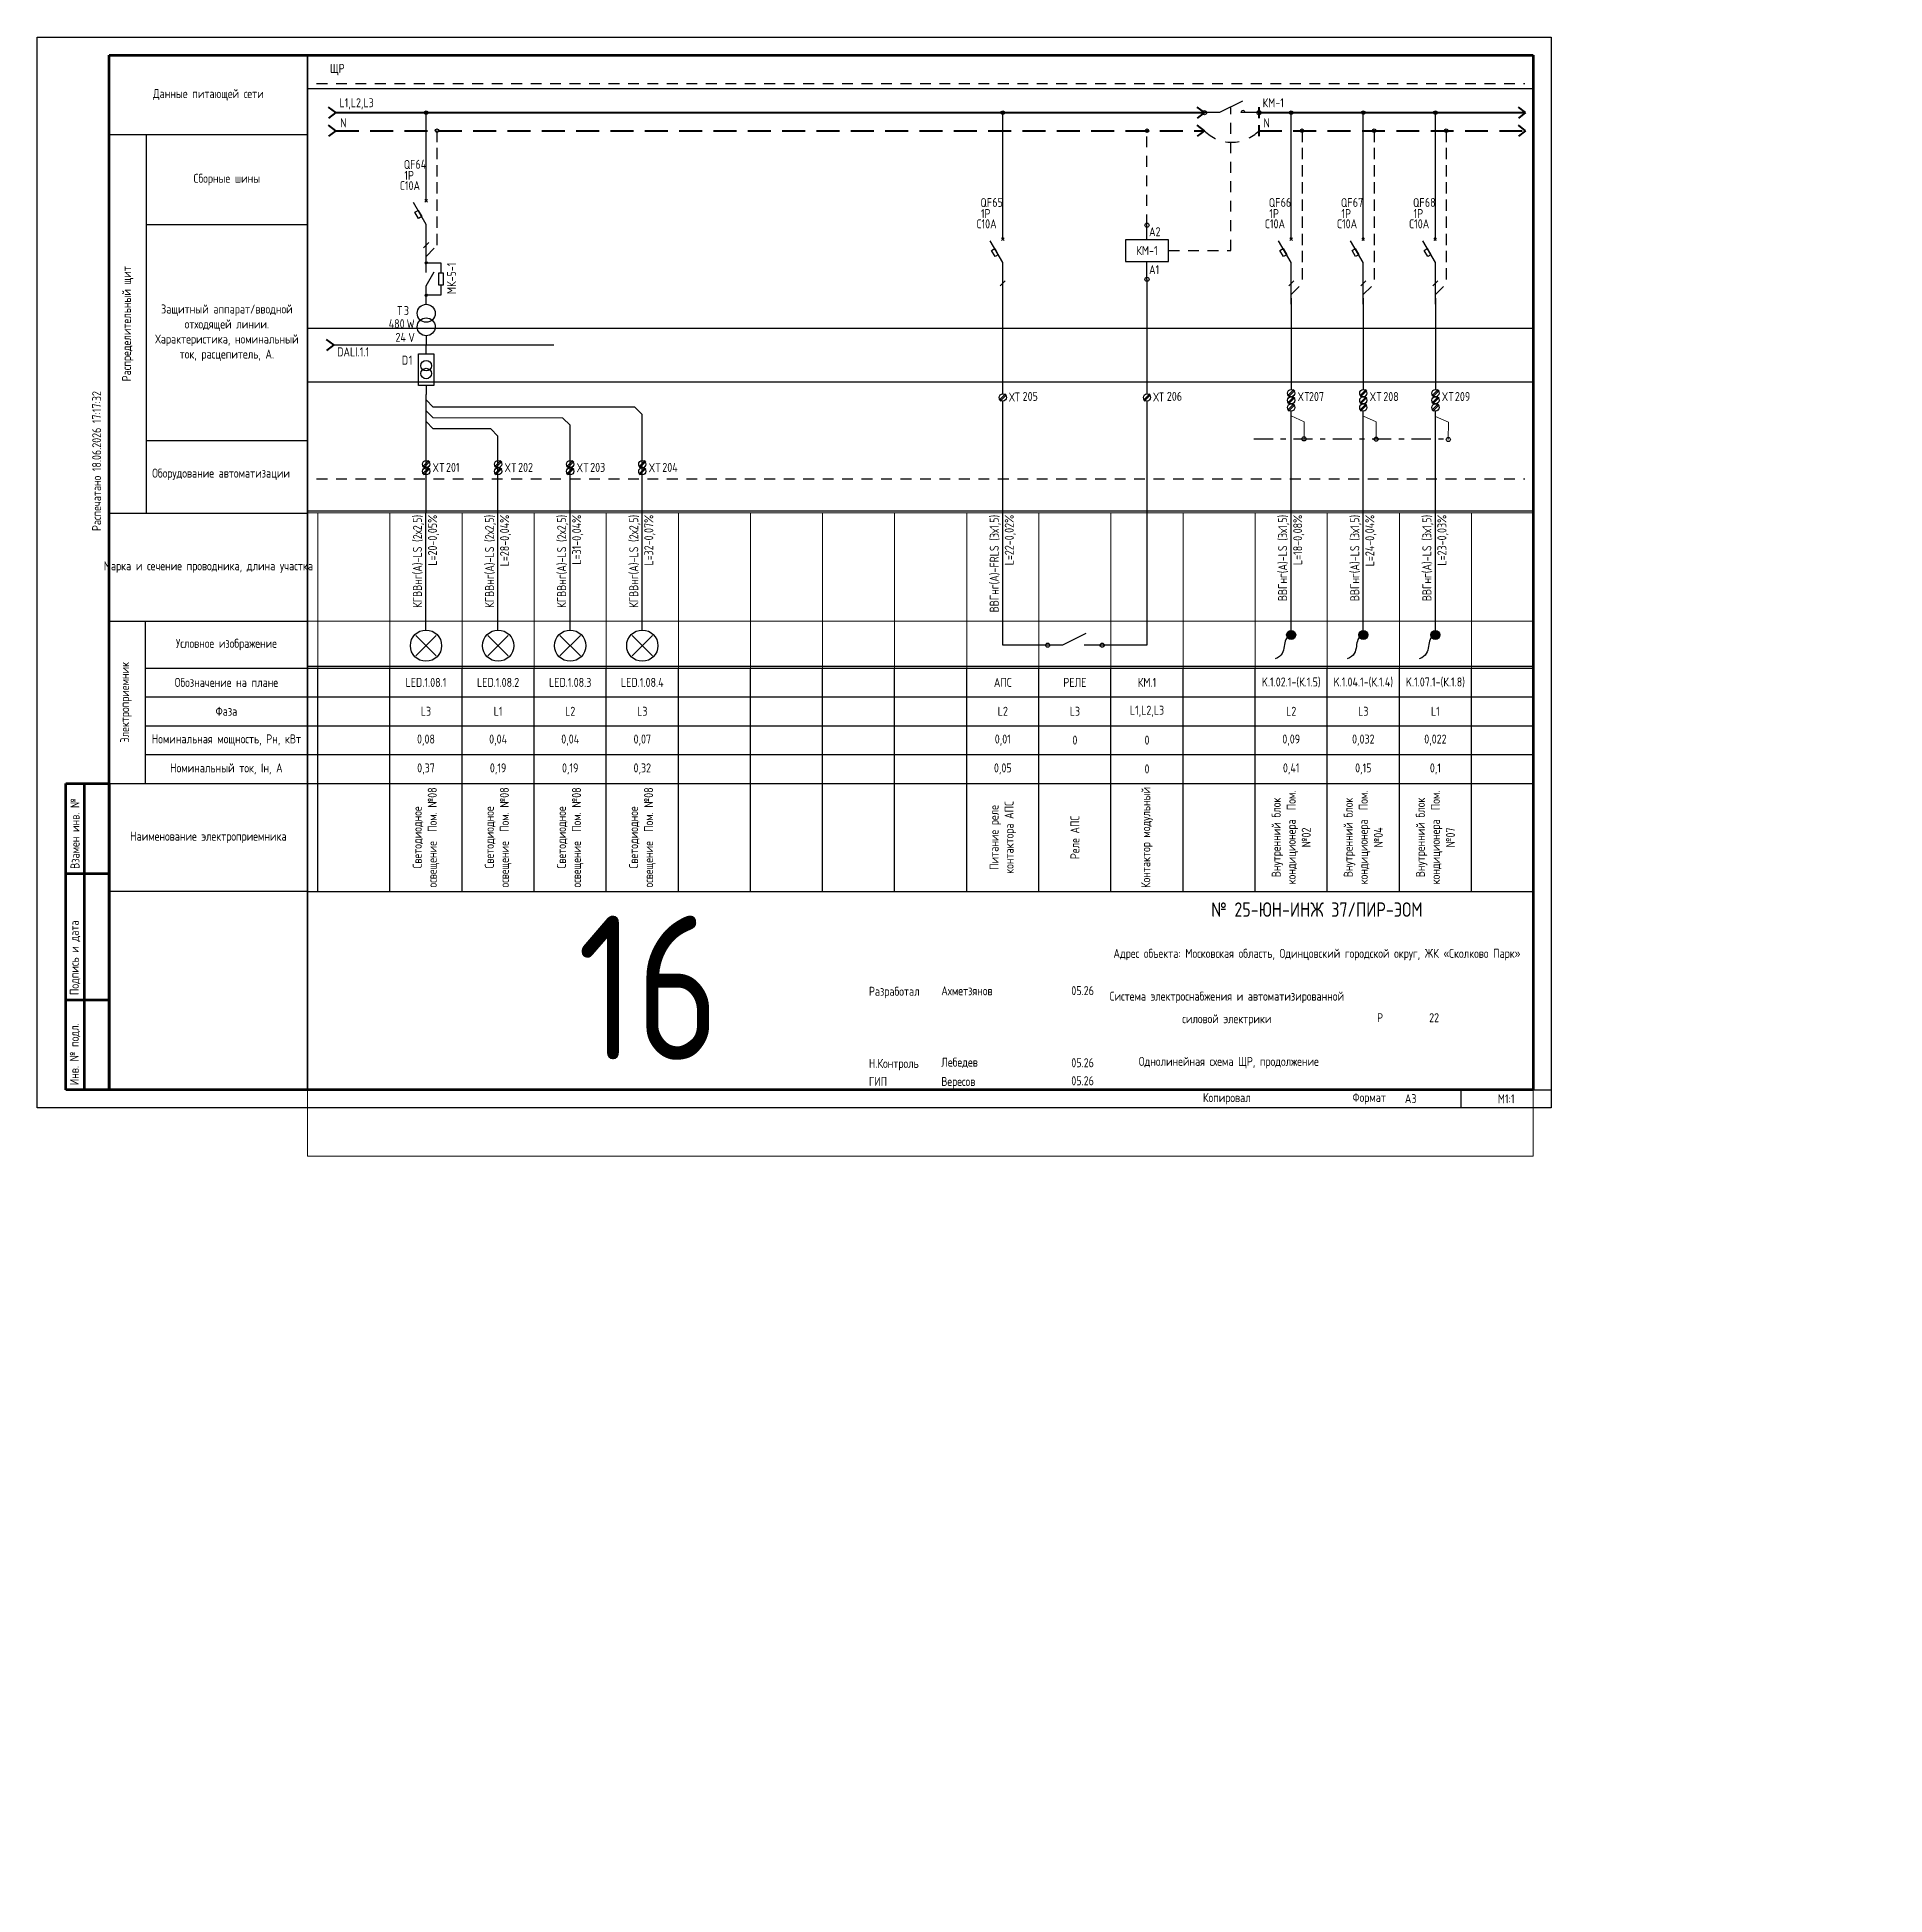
# Paper-space layout 'ЩР-1 (16)' of a CAD drawing. Header units: millimetres. Extents: x 0 to 513, y -218 to 297.
# The model-space entities are those that its viewports show. They can reach past a viewport. Long polylines and large blocks are cut down to what shows.
import ezdxf
from ezdxf.enums import TextEntityAlignment as Align

# ---------------------------------------------------------------- set-up
doc = ezdxf.new("R2010")
doc.units = ezdxf.units.MM
for name, pattern in [('HIDDEN2', [4.7625, 3.175, -1.5875]), ('JIS_02_0.7', [1.35, 0.75, -0.6]), ('Штрихштриховая', [10.936111, 5.291667, -2.116667, 1.411111, -2.116667])]:
    doc.linetypes.add(name, pattern=pattern)
for name, color, linetype in [('0 @ 1', 7, 'Continuous'), ('0 @ 5', 7, 'Continuous'), ('0_Рамка', 7, 'Continuous'), ('0_ХТ', 7, 'Continuous'), ('Нумерация QF', 7, 'Continuous')]:
    doc.layers.add(name, color=color, linetype=linetype)
doc.layers.add('0-Область подсчета', color=152, linetype='Continuous', plot=False, transparency=0.5)
doc.layers.add('0_UNC Defpoints ЭОМ', color=6, linetype='Continuous', plot=False)
doc.layers.add('_0_ PE_проводник', color=3, linetype='Штрихштриховая', lineweight=20)
doc.styles.add('UNC_A', font='GOST2304A_0.ttf')
doc.styles.add('Unecom', font='GOST2304A_0.ttf', dxfattribs={"height": 2.5})
doc.styles.add('СПДС', font='isocpeur.ttf', dxfattribs={"width": 0.8, "height": 2.5})

psp = doc.layouts.new('ЩР-1 (16)')

# ---------------------------------------------------------------- texts
at = {"insert": (407.5, 2.5), "char_height": 2.5, "width": 25, "attachment_point": 5, "line_spacing_factor": 2, "style": 'Unecom'}
psp.add_mtext('М1:1', dxfattribs=at)

msp = doc.modelspace()

# ---------------------------------------------------------------- texts
at = {"color": 0, "linetype": 'ByBlock', "lineweight": 20, "insert": (5194.953, 1511.711), "char_height": 2.5, "width": 36.46284, "attachment_point": 4, "rotation": 90, "line_spacing_factor": 3.6, "style": 'Unecom'}
msp.add_mtext('МК-5-1', dxfattribs=at)
at = {"color": 244, "true_color": 0x991b1e, "insert": (5163.233, 1495.684), "char_height": 2.5, "width": 36.46284, "attachment_point": 4, "line_spacing_factor": 3.6, "style": 'Unecom'}
msp.add_mtext('DALI.1.1', dxfattribs=at)
at = {"style": 'UNC_A'}
for p in [(5349.604, 1481.907), (5389.604, 1481.907)]:
    msp.add_attdef('ХТ', p, '1XT', height=2.5, dxfattribs=at)
at = {"layer": '0_ХТ', "char_height": 2.5, "style": 'Unecom'}
for s, width, insert, attachment_point in [('205', 10.42076, (5353.367, 1483.346), 4), ('206', 10.42076, (5393.367, 1483.346), 4), ('207', 9.91675, (5436.949, 1483.291), 6), ('208', 9.91675, (5457.688, 1483.291), 6), ('209', 9.91675, (5477.508, 1483.291), 6), ('201', 10.42076, (5193.409, 1463.642), 4), ('202', 10.42076, (5213.409, 1463.642), 4), ('203', 10.42076, (5233.409, 1463.642), 4), ('204', 10.42076, (5253.409, 1463.642), 4)]:
    msp.add_mtext_dynamic_manual_height_columns(s, width=width, gutter_width=12.5, heights=[0], dxfattribs=dict(at, insert=insert, attachment_point=attachment_point))
at = {"layer": 'Defpoints', "color": 6, "insert": (5229.88, 1339.307), "char_height": 40, "attachment_point": 1, "style": 'Unecom'}
msp.add_mtext_dynamic_manual_height_columns('16', width=99.92054, gutter_width=12.5, heights=[0], dxfattribs=at)
at = {"layer": 'Нумерация QF', "char_height": 2.5, "style": 'Unecom'}
for s, width, insert, attachment_point in [('ЩР', 13.62236, (5161.223, 1575.564), 1), ('64', 7.51, (5184.95, 1547.727), 4), ('65', 7.51, (5344.941, 1537.156), 4), ('66', 7.51, (5424.941, 1537.156), 4), ('67', 7.51, (5444.941, 1537.156), 4), ('68', 7.51, (5464.941, 1537.156), 4)]:
    msp.add_mtext_dynamic_manual_height_columns(s, width=width, gutter_width=12.5, heights=[0], dxfattribs=dict(at, insert=insert, attachment_point=attachment_point))

# ---------------------------------------------------------------- blocks, each defined once
blk = doc.blocks.new('*U51')
at = {"lineweight": 60, "ltscale": 10}
for p, q in [((20, 292), (415, 292)), ((20, 5), (20, 292)), ((415, 292), (415, 5)), ((8, 90), (20, 90)), ((8, 5), (8, 90)), ((13, 90), (13, 5)), ((20, 90), (20, 5)), ((20, 90), (20, 5)), ((8, 65), (20, 65)), ((8, 30), (20, 30)), ((20, 5), (8, 5)), ((415, 5), (20, 5))]:
    blk.add_line(p, q, dxfattribs=at)
at = {"layer": '0_UNC Defpoints ЭОМ', "ltscale": 10}
blk.add_lwpolyline([(420, 0), (0, 0), (0, 297), (420, 297)], close=True, dxfattribs=at)
at = {"layer": '0_UNC Defpoints ЭОМ', "lineweight": 30}
blk.add_lwpolyline([(395, 5), (420, 5), (420, 0), (395, 0)], close=True, dxfattribs=at)
at = {"char_height": 2.5, "attachment_point": 4, "rotation": 90, "style": 'Unecom'}
for s, insert, width in [('{\\fGOST type A|b0|i1|c204|p34; }Взамен инв. №', (10.5, 65), 25), (' Подпись и дата', (10.5, 30), 35), (' Инв. № подл.', (10.5, 5), 24.4187)]:
    blk.add_mtext(s, dxfattribs=dict(at, insert=insert, width=width))
at = {"style": 'Unecom'}
for s, insert, char_height, width, attachment_point, line_spacing_factor in [('№ 25-ЮН-ИНЖ 37/ПИР-ЭОМ', (355, 54.99), 4, 120, 5, 2), ('Адрес объекта: Московская область, Одинцовский городской округ, ЖК «Сколково Парк»', (355, 42.5), 2.5, 115, 5, 1.5), ('Разработал', (230.72, 31.98), 2.5, 20, 4, 2), ('Ахметзянов', (250.8, 32.46), 2.5, 19.9212, 4, 2), ('05.26', (290, 32.5), 2.5, 10, 5, 2), ('Система электроснабжения и автоматизированной силовой электрики', (330, 27.5), 2.5, 70, 5, 1.5), ('Р', (372.5, 25), 2.5, 15, 5, 2), ('Н.Контроль', (230.72, 11.98), 2.5, 20, 4, 2), ('Лебедев', (250.8, 12.46), 2.5, 19.9212, 4, 2), ('05.26', (290, 12.5), 2.5, 10, 5, 2), ('ГИП', (230.72, 7.32), 2.5, 20, 4, 2), ('Вересов', (250.8, 6.97), 2.5, 19.9212, 4, 2), ('05.26', (290, 7.5), 2.5, 10, 5, 2)]:
    blk.add_mtext(s, dxfattribs=dict(at, insert=insert, char_height=char_height, width=width, attachment_point=attachment_point, line_spacing_factor=line_spacing_factor))
at = {"char_height": 2.5, "attachment_point": 4, "style": 'Unecom'}
for s, insert, width in [('Формат  ', (364.85, 2.55), 50), ('\\pi1; ', (250, -133.18), 20), ('\\pi1; ', (250, -133.18), 20), ('\\pi1; ', (250, -133.18), 20), ('\\pi1; ', (512.53, -218.32), 20), ('\\pi1; ', (512.53, -218.32), 20), ('\\pi1; ', (512.53, -218.32), 20)]:
    blk.add_mtext(s, dxfattribs=dict(at, insert=insert, width=width))
at = {"style": 'Unecom'}
blk.add_attdef('ЛИСТ_№', text='', height=2.5, dxfattribs=at).set_placement((387.5, 25), align=Align.MIDDLE_CENTER)
blk.add_attdef('КОЛ-ВО_ЛИСТОВ', text='', height=2.5, dxfattribs=at).set_placement((404.71, 23.69), align=Align.CENTER)
blk.add_attdef('ОПИСАНИЕ_ЛИСТА_001', (325.82, 11.28), '', height=2.5, dxfattribs=at)
at = {"style": 'Unecom', "flags": 8}
blk.add_attdef('ФОРМАТ_БУМАГИ', (379.38, 1.29), '', height=2.5, dxfattribs=at)
at = {"layer": '0_Рамка', "style": 'СПДС', "width": 0.8}
blk.add_text('Распечатано 18.06.2026 17:17:32', height=2.5, rotation=90, dxfattribs=at).set_placement((16.5, 160), align=Align.MIDDLE_LEFT)
at = {"layer": 'Defpoints', "insert": (330, 2.5), "char_height": 2.5, "width": 70, "attachment_point": 5, "style": 'Unecom'}
blk.add_mtext('Копировал', dxfattribs=at)
blk = doc.blocks.new('_Боковик_схема Юником')
at = {"color": 0, "lineweight": -2, "ltscale": 3}
blk.add_lwpolyline([(0, 232), (55, 232), (55, 0), (0, 0)], close=True, dxfattribs=at)
for points in [[(0, 210), (55, 210), (55, 125), (10.26, 125)], [(10.26, 210), (10.26, 105)], [(10.26, 185), (55, 185)], [(0, 105), (55, 105)], [(0, 75), (55, 75)], [(10, 75), (10, 30)], [(10, 62), (51.77, 62)], [(10, 62), (55, 62)], [(10, 54), (55, 54)], [(10, 46), (55, 46)], [(10, 38), (55, 38)], [(0, 30), (55, 30)]]:
    blk.add_lwpolyline(points, dxfattribs=at)
at = {"color": 0, "lineweight": -2, "char_height": 2.5, "attachment_point": 5, "style": 'Unecom'}
for s, insert, width in [('Данные питающей сети', (27.5, 221), 55), ('Сборные шины', (32.63, 197.5), 44.7356), ('Защитный аппарат/вводной отходящей линии.\\PХарактеристика, номинальный ток, расцепитель, А.', (32.63, 155), 44.7356), ('Оборудование автоматизации', (31.02, 115.72), 37.8835), ('Марка и сечение проводника, длина участка', (27.5, 90), 55), ('Условное изображение', (32.5, 68.5), 45), ('Обозначение на плане', (32.5, 58), 45), ('Фаза', (32.5, 50), 45), ('Номинальная мощность, Рн, кВт', (32.5, 42), 45), ('Номинальный ток, Iн, А', (32.5, 34), 45), ('Наименование электроприемника', (27.5, 15), 55)]:
    blk.add_mtext(s, dxfattribs=dict(at, insert=insert, width=width))
at = {"color": 0, "lineweight": -2, "char_height": 2.5, "attachment_point": 5, "rotation": 90, "style": 'Unecom'}
for s, insert, width in [('Распределительный щит', (5.13, 157.5), 105), ('Электроприемник', (4.61, 52.5), 45)]:
    blk.add_mtext(s, dxfattribs=dict(at, insert=insert, width=width))
blk = doc.blocks.new('*T29')
at = {"transparency": 16777216}
for p, q in [((0, 0), (0, 62)), ((0, 62), (7822.86, 62)), ((20, 0), (20, 62)), ((40, 0), (40, 62)), ((60, 0), (60, 62)), ((80, 0), (80, 62)), ((100, 0), (100, 62)), ((120, 0), (120, 62)), ((140, 0), (140, 62)), ((160, 0), (160, 62)), ((180, 0), (180, 62)), ((200, 0), (200, 62)), ((220, 0), (220, 62)), ((240, 0), (240, 62)), ((260, 0), (260, 62)), ((280, 0), (280, 62)), ((300, 0), (300, 62)), ((320, 0), (320, 62)), ((340, 0), (340, 62)), ((360, 0), (360, 62)), ((380, 0), (380, 62)), ((400, 0), (400, 62)), ((420, 0), (420, 62)), ((440, 0), (440, 62)), ((460, 0), (460, 62)), ((480, 0), (480, 62)), ((500, 0), (500, 62)), ((520, 0), (520, 62)), ((540, 0), (540, 62)), ((560, 0), (560, 62)), ((580, 0), (580, 62)), ((600, 0), (600, 62)), ((620, 0), (620, 62)), ((640, 0), (640, 62)), ((660, 0), (660, 62)), ((680, 0), (680, 62)), ((700, 0), (700, 62)), ((720, 0), (720, 62)), ((740, 0), (740, 62)), ((760, 0), (760, 62)), ((780, 0), (780, 62)), ((800, 0), (800, 62)), ((820, 0), (820, 62)), ((840, 0), (840, 62)), ((860, 0), (860, 62)), ((880, 0), (880, 62)), ((900, 0), (900, 62)), ((920, 0), (920, 62)), ((940, 0), (940, 62)), ((960, 0), (960, 62)), ((980, 0), (980, 62)), ((1000, 0), (1000, 62)), ((1020, 0), (1020, 62)), ((1040, 0), (1040, 62)), ((1060, 0), (1060, 62)), ((1080, 0), (1080, 62)), ((1100, 0), (1100, 62)), ((1120, 0), (1120, 62)), ((1140, 0), (1140, 62)), ((1160, 0), (1160, 62)), ((1180, 0), (1180, 62)), ((1200, 0), (1200, 62)), ((1220, 0), (1220, 62)), ((1240, 0), (1240, 62)), ((1260, 0), (1260, 62)), ((1280, 0), (1280, 62)), ((1300, 0), (1300, 62)), ((1320, 0), (1320, 62)), ((1340, 0), (1340, 62)), ((1360, 0), (1360, 62)), ((1380, 0), (1380, 62)), ((1400, 0), (1400, 62)), ((1420, 0), (1420, 62)), ((1440, 0), (1440, 62)), ((1460, 0), (1460, 62)), ((1480, 0), (1480, 62)), ((1500, 0), (1500, 62)), ((1520, 0), (1520, 62)), ((1540, 0), (1540, 62)), ((1560, 0), (1560, 62)), ((1580, 0), (1580, 62)), ((1600, 0), (1600, 62)), ((1620, 0), (1620, 62)), ((1640, 0), (1640, 62)), ((1660, 0), (1660, 62)), ((1680, 0), (1680, 62)), ((1700, 0), (1700, 62)), ((1720, 0), (1720, 62)), ((1740, 0), (1740, 62)), ((1760, 0), (1760, 62)), ((1780, 0), (1780, 62)), ((1800, 0), (1800, 62)), ((1820, 0), (1820, 62)), ((1840, 0), (1840, 62)), ((1860, 0), (1860, 62)), ((1880, 0), (1880, 62)), ((1900, 0), (1900, 62)), ((1920, 0), (1920, 62)), ((1940, 0), (1940, 62)), ((1960, 0), (1960, 62)), ((1980, 0), (1980, 62)), ((2000, 0), (2000, 62)), ((2020, 0), (2020, 62)), ((2040, 0), (2040, 62)), ((2060, 0), (2060, 62)), ((2080, 0), (2080, 62)), ((2100, 0), (2100, 62)), ((2120, 0), (2120, 62)), ((2140, 0), (2140, 62)), ((2160, 0), (2160, 62)), ((2180, 0), (2180, 62)), ((2200, 0), (2200, 62)), ((2220, 0), (2220, 62)), ((2240, 0), (2240, 62)), ((2260, 0), (2260, 62)), ((2280, 0), (2280, 62)), ((2300, 0), (2300, 62)), ((2320, 0), (2320, 62)), ((2340, 0), (2340, 62)), ((2360, 0), (2360, 62)), ((2380, 0), (2380, 62)), ((2400, 0), (2400, 62)), ((2420, 0), (2420, 62)), ((2440, 0), (2440, 62)), ((2460, 0), (2460, 62)), ((2480, 0), (2480, 62)), ((2500, 0), (2500, 62)), ((2520, 0), (2520, 62)), ((2540, 0), (2540, 62)), ((2560, 0), (2560, 62)), ((2580, 0), (2580, 62)), ((2600, 0), (2600, 62)), ((2620, 0), (2620, 62)), ((2640, 0), (2640, 62)), ((2660, 0), (2660, 62)), ((2680, 0), (2680, 62)), ((2700, 0), (2700, 62)), ((2720, 0), (2720, 62)), ((2740, 0), (2740, 62)), ((2760, 0), (2760, 62)), ((2780, 0), (2780, 62)), ((2800, 0), (2800, 62)), ((2820, 0), (2820, 62)), ((2840, 0), (2840, 62)), ((2860, 0), (2860, 62)), ((2880, 0), (2880, 62)), ((2900, 0), (2900, 62)), ((2920, 0), (2920, 62)), ((2940, 0), (2940, 62)), ((2960, 0), (2960, 62)), ((2980, 0), (2980, 62)), ((3000, 0), (3000, 62)), ((3020, 0), (3020, 62)), ((3040, 0), (3040, 62)), ((3060, 0), (3060, 62)), ((3080, 0), (3080, 62)), ((3100, 0), (3100, 62)), ((3120, 0), (3120, 62)), ((3140, 0), (3140, 62)), ((3160, 0), (3160, 62)), ((3180, 0), (3180, 62)), ((3200, 0), (3200, 62)), ((3220, 0), (3220, 62)), ((3240, 0), (3240, 62)), ((3260, 0), (3260, 62)), ((3280, 0), (3280, 62)), ((3300, 0), (3300, 62)), ((3320, 0), (3320, 62)), ((3340, 0), (3340, 62)), ((3360, 0), (3360, 62)), ((3380, 0), (3380, 62)), ((3400, 0), (3400, 62)), ((3420, 0), (3420, 62)), ((3440, 0), (3440, 62)), ((3460, 0), (3460, 62)), ((3480, 0), (3480, 62)), ((3500, 0), (3500, 62)), ((3520, 0), (3520, 62)), ((3540, 0), (3540, 62)), ((3560, 0), (3560, 62)), ((3580, 0), (3580, 62)), ((3600, 0), (3600, 62)), ((3620, 0), (3620, 62)), ((3640, 0), (3640, 62)), ((3660, 0), (3660, 62)), ((3680, 0), (3680, 62)), ((3700, 0), (3700, 62)), ((3720, 0), (3720, 62)), ((3740, 0), (3740, 62)), ((3760, 0), (3760, 62)), ((3780, 0), (3780, 62)), ((3800, 0), (3800, 62)), ((3820, 0), (3820, 62)), ((3840, 0), (3840, 62)), ((3860, 0), (3860, 62)), ((3880, 0), (3880, 62)), ((3900, 0), (3900, 62)), ((3920, 0), (3920, 62)), ((3940, 0), (3940, 62)), ((3960, 0), (3960, 62)), ((3980, 0), (3980, 62)), ((4000, 0), (4000, 62)), ((4020, 0), (4020, 62)), ((4040, 0), (4040, 62)), ((4060, 0), (4060, 62)), ((4080, 0), (4080, 62)), ((4100, 0), (4100, 62)), ((4120, 0), (4120, 62)), ((4140, 0), (4140, 62)), ((4160, 0), (4160, 62)), ((4180, 0), (4180, 62)), ((4200, 0), (4200, 62)), ((4220, 0), (4220, 62)), ((4240, 0), (4240, 62)), ((4260, 0), (4260, 62)), ((4280, 0), (4280, 62)), ((4300, 0), (4300, 62)), ((4320, 0), (4320, 62)), ((4340, 0), (4340, 62)), ((4360, 0), (4360, 62)), ((4380, 0), (4380, 62)), ((4400, 0), (4400, 62)), ((4420, 0), (4420, 62)), ((4440, 0), (4440, 62)), ((4460, 0), (4460, 62)), ((4480, 0), (4480, 62)), ((4500, 0), (4500, 62)), ((4520, 0), (4520, 62)), ((4540, 0), (4540, 62)), ((4560, 0), (4560, 62)), ((4580, 0), (4580, 62)), ((4600, 0), (4600, 62)), ((4620, 0), (4620, 62)), ((4640, 0), (4640, 62)), ((4660, 0), (4660, 62)), ((4682.86, 0), (4682.86, 62)), ((4702.86, 0), (4702.86, 62)), ((4722.86, 0), (4722.86, 62)), ((4742.86, 0), (4742.86, 62)), ((4762.86, 0), (4762.86, 62)), ((4782.86, 0), (4782.86, 62)), ((4802.86, 0), (4802.86, 62)), ((4822.86, 0), (4822.86, 62)), ((4842.86, 0), (4842.86, 62)), ((4862.86, 0), (4862.86, 62)), ((4882.86, 0), (4882.86, 62)), ((4902.86, 0), (4902.86, 62)), ((4922.86, 0), (4922.86, 62)), ((4942.86, 0), (4942.86, 62)), ((4962.86, 0), (4962.86, 62)), ((4982.86, 0), (4982.86, 62)), ((5002.86, 0), (5002.86, 62)), ((5022.86, 0), (5022.86, 62)), ((5042.86, 0), (5042.86, 62)), ((5062.86, 0), (5062.86, 62)), ((5082.86, 0), (5082.86, 62)), ((5102.86, 0), (5102.86, 62)), ((5122.86, 0), (5122.86, 62)), ((5142.86, 0), (5142.86, 62)), ((5162.86, 0), (5162.86, 62)), ((5182.86, 0), (5182.86, 62)), ((5202.86, 0), (5202.86, 62)), ((5222.86, 0), (5222.86, 62)), ((5242.86, 0), (5242.86, 62)), ((5262.86, 0), (5262.86, 62)), ((5282.86, 0), (5282.86, 62)), ((5302.86, 0), (5302.86, 62)), ((5322.86, 0), (5322.86, 62)), ((5342.86, 0), (5342.86, 62)), ((5362.86, 0), (5362.86, 62)), ((5382.86, 0), (5382.86, 62)), ((5402.86, 0), (5402.86, 62)), ((5422.86, 0), (5422.86, 62)), ((5442.86, 0), (5442.86, 62)), ((5462.86, 0), (5462.86, 62)), ((5482.86, 0), (5482.86, 62)), ((5502.86, 0), (5502.86, 62)), ((5522.86, 0), (5522.86, 62)), ((5542.86, 0), (5542.86, 62)), ((5562.86, 0), (5562.86, 62)), ((5582.86, 0), (5582.86, 62)), ((5602.86, 0), (5602.86, 62)), ((5622.86, 0), (5622.86, 62)), ((5642.86, 0), (5642.86, 62)), ((5662.86, 0), (5662.86, 62)), ((5682.86, 0), (5682.86, 62)), ((5702.86, 0), (5702.86, 62)), ((5722.86, 0), (5722.86, 62)), ((5742.86, 0), (5742.86, 62)), ((5762.86, 0), (5762.86, 62)), ((5782.86, 0), (5782.86, 62)), ((5802.86, 0), (5802.86, 62)), ((5822.86, 0), (5822.86, 62)), ((5842.86, 0), (5842.86, 62)), ((5862.86, 0), (5862.86, 62)), ((5882.86, 0), (5882.86, 62)), ((5902.86, 0), (5902.86, 62)), ((5922.86, 0), (5922.86, 62)), ((5942.86, 0), (5942.86, 62)), ((5962.86, 0), (5962.86, 62)), ((5982.86, 0), (5982.86, 62)), ((6002.86, 0), (6002.86, 62)), ((6022.86, 0), (6022.86, 62)), ((6042.86, 0), (6042.86, 62)), ((6062.86, 0), (6062.86, 62)), ((6082.86, 0), (6082.86, 62)), ((6102.86, 0), (6102.86, 62)), ((6122.86, 0), (6122.86, 62)), ((6142.86, 0), (6142.86, 62)), ((6162.86, 0), (6162.86, 62)), ((6182.86, 0), (6182.86, 62)), ((6202.86, 0), (6202.86, 62)), ((6222.86, 0), (6222.86, 62)), ((6242.86, 0), (6242.86, 62)), ((6262.86, 0), (6262.86, 62)), ((6282.86, 0), (6282.86, 62)), ((6302.86, 0), (6302.86, 62)), ((6322.86, 0), (6322.86, 62)), ((6342.86, 0), (6342.86, 62)), ((6362.86, 0), (6362.86, 62)), ((6382.86, 0), (6382.86, 62)), ((6402.86, 0), (6402.86, 62)), ((6422.86, 0), (6422.86, 62)), ((6442.86, 0), (6442.86, 62)), ((6462.86, 0), (6462.86, 62)), ((6482.86, 0), (6482.86, 62)), ((6502.86, 0), (6502.86, 62)), ((6522.86, 0), (6522.86, 62)), ((6542.86, 0), (6542.86, 62)), ((6562.86, 0), (6562.86, 62)), ((6582.86, 0), (6582.86, 62)), ((6602.86, 0), (6602.86, 62)), ((6622.86, 0), (6622.86, 62)), ((6642.86, 0), (6642.86, 62)), ((6662.86, 0), (6662.86, 62)), ((6682.86, 0), (6682.86, 62)), ((6702.86, 0), (6702.86, 62)), ((6722.86, 0), (6722.86, 62)), ((6742.86, 0), (6742.86, 62)), ((6762.86, 0), (6762.86, 62)), ((6782.86, 0), (6782.86, 62)), ((6802.86, 0), (6802.86, 62)), ((6822.86, 0), (6822.86, 62)), ((6842.86, 0), (6842.86, 62)), ((6862.86, 0), (6862.86, 62)), ((6882.86, 0), (6882.86, 62)), ((6902.86, 0), (6902.86, 62)), ((6922.86, 0), (6922.86, 62)), ((6942.86, 0), (6942.86, 62)), ((6962.86, 0), (6962.86, 62)), ((6982.86, 0), (6982.86, 62)), ((7002.86, 0), (7002.86, 62)), ((7022.86, 0), (7022.86, 62)), ((7042.86, 0), (7042.86, 62)), ((7062.86, 0), (7062.86, 62)), ((7082.86, 0), (7082.86, 62)), ((7102.86, 0), (7102.86, 62)), ((7122.86, 0), (7122.86, 62)), ((7142.86, 0), (7142.86, 62)), ((7162.86, 0), (7162.86, 62)), ((7182.86, 0), (7182.86, 62)), ((7202.86, 0), (7202.86, 62)), ((7222.86, 0), (7222.86, 62)), ((7242.86, 0), (7242.86, 62)), ((7262.86, 0), (7262.86, 62)), ((7282.86, 0), (7282.86, 62)), ((7302.86, 0), (7302.86, 62)), ((7322.86, 0), (7322.86, 62)), ((7342.86, 0), (7342.86, 62)), ((7362.86, 0), (7362.86, 62)), ((7382.86, 0), (7382.86, 62)), ((7402.86, 0), (7402.86, 62)), ((7422.86, 0), (7422.86, 62)), ((7442.86, 0), (7442.86, 62)), ((7462.86, 0), (7462.86, 62)), ((7482.86, 0), (7482.86, 62)), ((7502.86, 0), (7502.86, 62)), ((7522.86, 0), (7522.86, 62)), ((7542.86, 0), (7542.86, 62)), ((7562.86, 0), (7562.86, 62)), ((7582.86, 0), (7582.86, 62)), ((7602.86, 0), (7602.86, 62)), ((7622.86, 0), (7622.86, 62)), ((7642.86, 0), (7642.86, 62)), ((7662.86, 0), (7662.86, 62)), ((7682.86, 0), (7682.86, 62)), ((7702.86, 0), (7702.86, 62)), ((7722.86, 0), (7722.86, 62)), ((7742.86, 0), (7742.86, 62)), ((7762.86, 0), (7762.86, 62)), ((7782.86, 0), (7782.86, 62)), ((7802.86, 0), (7802.86, 62)), ((7822.86, 0), (7822.86, 62)), ((0, 54), (7822.86, 54)), ((0, 46), (7822.86, 46)), ((0, 38), (7822.86, 38)), ((0, 30), (7822.86, 30)), ((0, 0), (7822.86, 0))]:
    blk.add_line(p, q, dxfattribs=at)
at = {"layer": 'Defpoints', "color": 8, "linetype": 'ByBlock', "lineweight": 0, "transparency": 16777216}
for p, q in [((0, 62), (0, 105)), ((0, 105), (8066.19, 105)), ((20, 62), (20, 105)), ((40, 62), (40, 105)), ((60, 62), (60, 105)), ((80, 62), (80, 105)), ((100, 62), (100, 105)), ((120, 62), (120, 105)), ((140, 62), (140, 105)), ((160, 62), (160, 105)), ((180, 62), (180, 105)), ((200, 62), (200, 105)), ((220, 62), (220, 105)), ((240, 62), (240, 105)), ((260, 62), (260, 105)), ((280, 62), (280, 105)), ((300, 62), (300, 105)), ((320, 62), (320, 105)), ((340, 62), (340, 105)), ((360, 62), (360, 105)), ((380, 62), (380, 105)), ((400, 62), (400, 105)), ((420, 62), (420, 105)), ((440, 62), (440, 105)), ((460, 62), (460, 105)), ((480, 62), (480, 105)), ((500, 62), (500, 105)), ((520, 62), (520, 105)), ((540, 62), (540, 105)), ((560, 62), (560, 105)), ((580, 62), (580, 105)), ((600, 62), (600, 105)), ((620, 62), (620, 105)), ((640, 62), (640, 105)), ((660, 62), (660, 105)), ((680, 62), (680, 105)), ((700, 62), (700, 105)), ((720, 62), (720, 105)), ((740, 62), (740, 105)), ((760, 62), (760, 105)), ((780, 62), (780, 105)), ((800, 62), (800, 105)), ((820, 62), (820, 105)), ((840, 62), (840, 105)), ((860, 62), (860, 105)), ((880, 62), (880, 105)), ((900, 62), (900, 105)), ((920, 62), (920, 105)), ((940, 62), (940, 105)), ((960, 62), (960, 105)), ((980, 62), (980, 105)), ((1000, 62), (1000, 105)), ((1020, 62), (1020, 105)), ((1040, 62), (1040, 105)), ((1060, 62), (1060, 105)), ((1080, 62), (1080, 105)), ((1100, 62), (1100, 105)), ((1120, 62), (1120, 105)), ((1140, 62), (1140, 105)), ((1160, 62), (1160, 105)), ((1180, 62), (1180, 105)), ((1200, 62), (1200, 105)), ((1220, 62), (1220, 105)), ((1240, 62), (1240, 105)), ((1260, 62), (1260, 105)), ((1280, 62), (1280, 105)), ((1300, 62), (1300, 105)), ((1320, 62), (1320, 105)), ((1340, 62), (1340, 105)), ((1360, 62), (1360, 105)), ((1380, 62), (1380, 105)), ((1400, 62), (1400, 105)), ((1420, 62), (1420, 105)), ((1440, 62), (1440, 105)), ((1460, 62), (1460, 105)), ((1480, 62), (1480, 105)), ((1500, 62), (1500, 105)), ((1520, 62), (1520, 105)), ((1540, 62), (1540, 105)), ((1560, 62), (1560, 105)), ((1580, 62), (1580, 105)), ((1600, 62), (1600, 105)), ((1620, 62), (1620, 105)), ((1640, 62), (1640, 105)), ((1660, 62), (1660, 105)), ((1680, 62), (1680, 105)), ((1700, 62), (1700, 105)), ((1720, 62), (1720, 105)), ((1740, 62), (1740, 105)), ((1760, 62), (1760, 105)), ((1780, 62), (1780, 105)), ((1800, 62), (1800, 105)), ((1820, 62), (1820, 105)), ((1840, 62), (1840, 105)), ((1860, 62), (1860, 105)), ((1880, 62), (1880, 105)), ((1900, 62), (1900, 105)), ((1920, 62), (1920, 105)), ((1940, 62), (1940, 105)), ((1960, 62), (1960, 105)), ((1980, 62), (1980, 105)), ((2000, 62), (2000, 105)), ((2020, 62), (2020, 105)), ((2040, 62), (2040, 105)), ((2060, 62), (2060, 105)), ((2080, 62), (2080, 105)), ((2100, 62), (2100, 105)), ((2120, 62), (2120, 105)), ((2140, 62), (2140, 105)), ((2160, 62), (2160, 105)), ((2180, 62), (2180, 105)), ((2200, 62), (2200, 105)), ((2220, 62), (2220, 105)), ((2240, 62), (2240, 105)), ((2260, 62), (2260, 105)), ((2280, 62), (2280, 105)), ((2300, 62), (2300, 105)), ((2320, 62), (2320, 105)), ((2340, 62), (2340, 105)), ((2360, 62), (2360, 105)), ((2380, 62), (2380, 105)), ((2400, 62), (2400, 105)), ((2420, 62), (2420, 105)), ((2440, 62), (2440, 105)), ((2460, 62), (2460, 105)), ((2480, 62), (2480, 105)), ((2500, 62), (2500, 105)), ((2520, 62), (2520, 105)), ((2540, 62), (2540, 105)), ((2560, 62), (2560, 105)), ((2580, 62), (2580, 105)), ((2600, 62), (2600, 105)), ((2620, 62), (2620, 105)), ((2640, 62), (2640, 105)), ((2660, 62), (2660, 105)), ((2680, 62), (2680, 105)), ((2700, 62), (2700, 105)), ((2720, 62), (2720, 105)), ((2740, 62), (2740, 105)), ((2760, 62), (2760, 105)), ((2780, 62), (2780, 105)), ((2800, 62), (2800, 105)), ((2820, 62), (2820, 105)), ((2840, 62), (2840, 105)), ((2860, 62), (2860, 105)), ((2880, 62), (2880, 105)), ((2900, 62), (2900, 105)), ((2920, 62), (2920, 105)), ((2940, 62), (2940, 105)), ((2960, 62), (2960, 105)), ((2980, 62), (2980, 105)), ((3000, 62), (3000, 105)), ((3020, 62), (3020, 105)), ((3040, 62), (3040, 105)), ((3060, 62), (3060, 105)), ((3080, 62), (3080, 105)), ((3100, 62), (3100, 105)), ((3120, 62), (3120, 105)), ((3140, 62), (3140, 105)), ((3160, 62), (3160, 105)), ((3180, 62), (3180, 105)), ((3200, 62), (3200, 105)), ((3220, 62), (3220, 105)), ((3240, 62), (3240, 105)), ((3260, 62), (3260, 105)), ((3280, 62), (3280, 105)), ((3300, 62), (3300, 105)), ((3320, 62), (3320, 105)), ((3340, 62), (3340, 105)), ((3360, 62), (3360, 105)), ((3380, 62), (3380, 105)), ((3400, 62), (3400, 105)), ((3420, 62), (3420, 105)), ((3440, 62), (3440, 105)), ((3460, 62), (3460, 105)), ((3480, 62), (3480, 105)), ((3500, 62), (3500, 105)), ((3520, 62), (3520, 105)), ((3540, 62), (3540, 105)), ((3560, 62), (3560, 105)), ((3580, 62), (3580, 105)), ((3600, 62), (3600, 105)), ((3620, 62), (3620, 105)), ((3640, 62), (3640, 105)), ((3660, 62), (3660, 105)), ((3680, 62), (3680, 105)), ((3700, 62), (3700, 105)), ((3720, 62), (3720, 105)), ((3740, 62), (3740, 105)), ((3760, 62), (3760, 105)), ((3780, 62), (3780, 105)), ((3800, 62), (3800, 105)), ((3820, 62), (3820, 105)), ((3840, 62), (3840, 105)), ((3860, 62), (3860, 105)), ((3880, 62), (3880, 105)), ((3900, 62), (3900, 105)), ((3920, 62), (3920, 105)), ((3940, 62), (3940, 105)), ((3960, 62), (3960, 105)), ((3980, 62), (3980, 105)), ((4000, 62), (4000, 105)), ((4020, 62), (4020, 105)), ((4040, 62), (4040, 105)), ((4060, 62), (4060, 105)), ((4080, 62), (4080, 105)), ((4100, 62), (4100, 105)), ((4120, 62), (4120, 105)), ((4140, 62), (4140, 105)), ((4160, 62), (4160, 105)), ((4180, 62), (4180, 105)), ((4200, 62), (4200, 105)), ((4220, 62), (4220, 105)), ((4240, 62), (4240, 105)), ((4260, 62), (4260, 105)), ((4280, 62), (4280, 105)), ((4300, 62), (4300, 105)), ((4320, 62), (4320, 105)), ((4340, 62), (4340, 105)), ((4360, 62), (4360, 105)), ((4380, 62), (4380, 105)), ((4400, 62), (4400, 105)), ((4420, 62), (4420, 105)), ((4440, 62), (4440, 105)), ((4460, 62), (4460, 105)), ((4480, 62), (4480, 105)), ((4500, 62), (4500, 105)), ((4520, 62), (4520, 105)), ((4540, 62), (4540, 105)), ((4560, 62), (4560, 105)), ((4580, 62), (4580, 105)), ((4600, 62), (4600, 105)), ((4620, 62), (4620, 105)), ((4640, 62), (4640, 105)), ((4660, 62), (4660, 105)), ((4682.86, 62), (4682.86, 105)), ((4702.86, 62), (4702.86, 105)), ((4722.86, 62), (4722.86, 105)), ((4742.86, 62), (4742.86, 105)), ((4762.86, 62), (4762.86, 105)), ((4782.86, 62), (4782.86, 105)), ((4802.86, 62), (4802.86, 105)), ((4822.86, 62), (4822.86, 105)), ((4842.86, 62), (4842.86, 105)), ((4862.86, 62), (4862.86, 105)), ((4882.86, 62), (4882.86, 105)), ((4902.86, 62), (4902.86, 105)), ((4922.86, 62), (4922.86, 105)), ((4942.86, 62), (4942.86, 105)), ((4962.86, 62), (4962.86, 105)), ((4982.86, 62), (4982.86, 105)), ((5002.86, 62), (5002.86, 105)), ((5022.86, 62), (5022.86, 105)), ((5042.86, 62), (5042.86, 105)), ((5062.86, 62), (5062.86, 105)), ((5082.86, 62), (5082.86, 105)), ((5102.86, 62), (5102.86, 105)), ((5122.86, 62), (5122.86, 105)), ((5142.86, 62), (5142.86, 105)), ((5162.86, 62), (5162.86, 105)), ((5182.86, 62), (5182.86, 105)), ((5202.86, 62), (5202.86, 105)), ((5222.86, 62), (5222.86, 105)), ((5242.86, 62), (5242.86, 105)), ((5262.86, 62), (5262.86, 105)), ((5282.86, 62), (5282.86, 105)), ((5302.86, 62), (5302.86, 105)), ((5322.86, 62), (5322.86, 105)), ((5342.86, 62), (5342.86, 105)), ((5362.86, 62), (5362.86, 105)), ((5382.86, 62), (5382.86, 105)), ((5402.86, 62), (5402.86, 105)), ((5422.86, 62), (5422.86, 105)), ((5442.86, 62), (5442.86, 105)), ((5462.86, 62), (5462.86, 105)), ((5482.86, 62), (5482.86, 105)), ((5502.86, 62), (5502.86, 105)), ((5522.86, 62), (5522.86, 105)), ((5542.86, 62), (5542.86, 105)), ((5562.86, 62), (5562.86, 105)), ((5582.86, 62), (5582.86, 105)), ((5602.86, 62), (5602.86, 105)), ((5622.86, 62), (5622.86, 105)), ((5642.86, 62), (5642.86, 105)), ((5662.86, 62), (5662.86, 105)), ((5682.86, 62), (5682.86, 105)), ((5702.86, 62), (5702.86, 105)), ((5722.86, 62), (5722.86, 105)), ((5742.86, 62), (5742.86, 105)), ((5762.86, 62), (5762.86, 105)), ((5782.86, 62), (5782.86, 105)), ((5802.86, 62), (5802.86, 105)), ((5822.86, 62), (5822.86, 105)), ((5842.86, 62), (5842.86, 105)), ((5862.86, 62), (5862.86, 105)), ((5882.86, 62), (5882.86, 105)), ((5902.86, 62), (5902.86, 105)), ((5922.86, 62), (5922.86, 105)), ((5942.86, 62), (5942.86, 105)), ((5962.86, 62), (5962.86, 105)), ((5982.86, 62), (5982.86, 105)), ((6002.86, 62), (6002.86, 105)), ((6022.86, 62), (6022.86, 105)), ((6042.86, 62), (6042.86, 105)), ((6062.86, 62), (6062.86, 105)), ((6082.86, 62), (6082.86, 105)), ((6102.86, 62), (6102.86, 105)), ((6122.86, 62), (6122.86, 105)), ((6142.86, 62), (6142.86, 105)), ((6162.86, 62), (6162.86, 105)), ((6182.86, 62), (6182.86, 105)), ((6202.86, 62), (6202.86, 105)), ((6222.86, 62), (6222.86, 105)), ((6242.86, 62), (6242.86, 105)), ((6262.86, 62), (6262.86, 105)), ((6282.86, 62), (6282.86, 105)), ((6302.86, 62), (6302.86, 105)), ((6322.86, 62), (6322.86, 105)), ((6342.86, 62), (6342.86, 105)), ((6362.86, 62), (6362.86, 105)), ((6382.86, 62), (6382.86, 105)), ((6402.86, 62), (6402.86, 105)), ((6422.86, 62), (6422.86, 105)), ((6442.86, 62), (6442.86, 105)), ((6462.86, 62), (6462.86, 105)), ((6482.86, 62), (6482.86, 105)), ((6502.86, 62), (6502.86, 105)), ((6522.86, 62), (6522.86, 105)), ((6542.86, 62), (6542.86, 105)), ((6562.86, 62), (6562.86, 105)), ((6582.86, 62), (6582.86, 105)), ((6602.86, 62), (6602.86, 105)), ((6622.86, 62), (6622.86, 105)), ((6642.86, 62), (6642.86, 105)), ((6662.86, 62), (6662.86, 105)), ((6682.86, 62), (6682.86, 105)), ((6702.86, 62), (6702.86, 105)), ((6722.86, 62), (6722.86, 105)), ((6742.86, 62), (6742.86, 105)), ((6762.86, 62), (6762.86, 105)), ((6782.86, 62), (6782.86, 105)), ((6802.86, 62), (6802.86, 105)), ((6822.86, 62), (6822.86, 105)), ((6842.86, 62), (6842.86, 105)), ((6862.86, 62), (6862.86, 105)), ((6882.86, 62), (6882.86, 105)), ((6902.86, 62), (6902.86, 105)), ((6922.86, 62), (6922.86, 105)), ((6942.86, 62), (6942.86, 105)), ((6962.86, 62), (6962.86, 105)), ((6982.86, 62), (6982.86, 105)), ((7002.86, 62), (7002.86, 105)), ((7022.86, 62), (7022.86, 105)), ((7042.86, 62), (7042.86, 105)), ((7062.86, 62), (7062.86, 105)), ((7082.86, 62), (7082.86, 105)), ((7102.86, 62), (7102.86, 105)), ((7122.86, 62), (7122.86, 105)), ((7142.86, 62), (7142.86, 105)), ((7162.86, 62), (7162.86, 105)), ((7182.86, 62), (7182.86, 105)), ((7202.86, 62), (7202.86, 105)), ((7222.86, 62), (7222.86, 105)), ((7242.86, 62), (7242.86, 105)), ((7262.86, 62), (7262.86, 105)), ((7282.86, 62), (7282.86, 105)), ((7302.86, 62), (7302.86, 105)), ((7322.86, 62), (7322.86, 105)), ((7342.86, 62), (7342.86, 105)), ((7362.86, 62), (7362.86, 105)), ((7382.86, 62), (7382.86, 105)), ((7402.86, 62), (7402.86, 105)), ((7422.86, 62), (7422.86, 105)), ((7442.86, 62), (7442.86, 105)), ((7462.86, 62), (7462.86, 105)), ((7482.86, 62), (7482.86, 105)), ((7502.86, 62), (7502.86, 105)), ((7522.86, 62), (7522.86, 105)), ((7542.86, 62), (7542.86, 105)), ((7562.86, 62), (7562.86, 105)), ((7582.86, 62), (7582.86, 105)), ((7602.86, 62), (7602.86, 105)), ((7622.86, 62), (7622.86, 105)), ((7642.86, 62), (7642.86, 105)), ((7662.86, 62), (7662.86, 105)), ((7682.86, 62), (7682.86, 105)), ((7702.86, 62), (7702.86, 105)), ((7722.86, 62), (7722.86, 105)), ((7742.86, 62), (7742.86, 105)), ((7762.86, 62), (7762.86, 105)), ((7782.86, 62), (7782.86, 105)), ((7802.86, 62), (7802.86, 105)), ((7822.86, 62), (7822.86, 105)), ((7826.19, 0), (7826.19, 105)), ((7829.52, 0), (7829.52, 105)), ((7832.86, 0), (7832.86, 105)), ((7836.19, 0), (7836.19, 105)), ((7839.52, 0), (7839.52, 105)), ((7842.86, 0), (7842.86, 105)), ((7846.19, 0), (7846.19, 105)), ((7849.52, 0), (7849.52, 105)), ((7852.86, 0), (7852.86, 105)), ((7856.19, 0), (7856.19, 105)), ((7859.52, 0), (7859.52, 105)), ((7862.86, 0), (7862.86, 105)), ((7866.19, 0), (7866.19, 105)), ((7869.52, 0), (7869.52, 105)), ((7872.86, 0), (7872.86, 105)), ((7876.19, 0), (7876.19, 105)), ((7879.52, 0), (7879.52, 105)), ((7882.86, 0), (7882.86, 105)), ((7886.19, 0), (7886.19, 105)), ((7889.52, 0), (7889.52, 105)), ((7892.86, 0), (7892.86, 105)), ((7896.19, 0), (7896.19, 105)), ((7899.52, 0), (7899.52, 105)), ((7902.86, 0), (7902.86, 105)), ((7906.19, 0), (7906.19, 105)), ((7909.52, 0), (7909.52, 105)), ((7912.86, 0), (7912.86, 105)), ((7916.19, 0), (7916.19, 105)), ((7919.52, 0), (7919.52, 105)), ((7922.86, 0), (7922.86, 105)), ((7926.19, 0), (7926.19, 105)), ((7929.52, 0), (7929.52, 105)), ((7932.86, 0), (7932.86, 105)), ((7936.19, 0), (7936.19, 105)), ((7939.52, 0), (7939.52, 105)), ((7942.86, 0), (7942.86, 105)), ((7946.19, 0), (7946.19, 105)), ((7949.52, 0), (7949.52, 105)), ((7952.86, 0), (7952.86, 105)), ((7956.19, 0), (7956.19, 105)), ((7959.52, 0), (7959.52, 105)), ((7962.86, 0), (7962.86, 105)), ((7966.19, 0), (7966.19, 105)), ((7969.52, 0), (7969.52, 105)), ((7972.86, 0), (7972.86, 105)), ((7976.19, 0), (7976.19, 105)), ((7979.52, 0), (7979.52, 105)), ((7982.86, 0), (7982.86, 105)), ((7986.19, 0), (7986.19, 105)), ((7989.52, 0), (7989.52, 105)), ((7992.86, 0), (7992.86, 105)), ((7996.19, 0), (7996.19, 105)), ((7999.52, 0), (7999.52, 105)), ((8002.86, 0), (8002.86, 105)), ((8006.19, 0), (8006.19, 105)), ((8009.52, 0), (8009.52, 105)), ((8012.86, 0), (8012.86, 105)), ((8016.19, 0), (8016.19, 105)), ((8019.52, 0), (8019.52, 105)), ((8022.86, 0), (8022.86, 105)), ((8026.19, 0), (8026.19, 105)), ((8029.52, 0), (8029.52, 105)), ((8032.86, 0), (8032.86, 105)), ((8036.19, 0), (8036.19, 105)), ((8039.52, 0), (8039.52, 105)), ((8042.86, 0), (8042.86, 105)), ((8046.19, 0), (8046.19, 105)), ((8049.52, 0), (8049.52, 105)), ((8052.86, 0), (8052.86, 105)), ((8056.19, 0), (8056.19, 105)), ((8059.52, 0), (8059.52, 105)), ((8062.86, 0), (8062.86, 105)), ((8066.19, 0), (8066.19, 105)), ((0, 75), (8066.19, 75)), ((7822.86, 62), (8066.19, 62)), ((7822.86, 54), (8066.19, 54)), ((7822.86, 46), (8066.19, 46)), ((7822.86, 38), (8066.19, 38)), ((7822.86, 30), (8066.19, 30)), ((7822.86, 0), (8066.19, 0))]:
    blk.add_line(p, q, dxfattribs=at)
at = {"transparency": 16777216, "char_height": 2.5, "rotation": 90, "style": 'Unecom'}
for s, insert, width, attachment_point in [('ВВГнг(А)-LS (5х16)^JL=19-0,91%', (30, 104.5), 29, 6), ('#Н/Д', (130, 104.5), 29, 6), ('ВВГнг(А)-LS (3х2,5)^JL=22-1,28%', (210, 104.5), 29, 6), ('ВВГнг(А)-LS (3х2,5)^JL=22-1,28%', (290, 104.5), 29, 6), ('ВВГнг(А)-LS (3х2,5)^JL=20-0,05%', (370, 104.5), 29, 6), ('ВВГнг(А)-LS (3х2,5)^JL=25-0,08%', (390, 104.5), 29, 6), ('ВВГнг(А)-LS (3х2,5)^JL=22-0,06%', (410, 104.5), 29, 6), ('ВВГнг(А)-LS (3х2,5)^JL=20-0,05%', (430, 104.5), 29, 6), ('ВВГнг(А)-LS (3х2,5)^JL=23-0,06%', (450, 104.5), 29, 6), ('ВВГнг(А)-LS (3х2,5)^JL=34-0,14%', (470, 104.5), 29, 6), ('ВВГнг(А)-LS (3х2,5)^JL=31-0,11%', (490, 104.5), 29, 6), ('ВВГнг(А)-LS (3х2,5)^JL=33-0,13%', (510, 104.5), 29, 6), ('ВВГнг(А)-LS (3х2,5)^JL=74-0,63%', (530, 104.5), 29, 6), ('ВВГнг(А)-LS (3х2,5)^JL=43-0,21%', (550, 104.5), 29, 6), ('ВВГнг(А)-LS (3х2,5)^JL=31-0,26%', (570, 104.5), 29, 6), ('ВВГнг(А)-LS (3х2,5)^JL=28-0%', (590, 104.5), 29, 6), ('ВВГнг(А)-LS (3х2,5)^JL=31-0,11%', (610, 104.5), 29, 6), ('ВВГнг(А)-LS (3х2,5)^JL=37-0,15%', (630, 104.5), 29, 6), ('ВВГнг(А)-LS (3х2,5)^JL=36-0,14%', (710, 104.5), 29, 6), ('ВВГнг(А)-LS (3х2,5)^JL=25-0,07%', (730, 104.5), 29, 6), ('ВВГнг(А)-LS (3х2,5)^JL=38-0,17%', (750, 104.5), 29, 6), ('ВВГнг(А)-LS (3х2,5)^JL=30-0,09%', (770, 104.5), 29, 6), ('ВВГнг(А)-LS (3х2,5)^JL=70-0,51%', (790, 104.5), 29, 6), ('ВВГнг(А)-LS (3х2,5)^JL=59-0,4%', (810, 104.5), 29, 6), ('ВВГнг(А)-LS (3х2,5)^JL=21-0,06%', (830, 104.5), 29, 6), ('ВВГнг(А)-LS (3х2,5)^JL=22-0,06%', (850, 104.5), 29, 6), ('ВВГнг(А)-LS (3х2,5)^JL=36-0,16%', (870, 104.5), 29, 6), ('ВВГнг(А)-LS (3х2,5)^JL=20-0,21%', (890, 104.5), 29, 6), ('ВВГнг(А)-LS (3х2,5)^JL=19-0,1%', (910, 104.5), 29, 6), ('ВВГнг(А)-LS (3х2,5)^JL=24-0,07%', (930, 104.5), 29, 6), ('ВВГнг(А)-LS (3х2,5)^JL=19-1,19%', (950, 104.5), 29, 6), ('ВВГнг(А)-LS (3х2,5)^JL=16-1,08%', (970, 104.5), 29, 6), ('ВВГнг(А)-LS (3х4)^JL=18-1,08%', (1050, 104.5), 29, 6), ('ВВГнг(А)-LS (3х2,5)^JL=16-0,62%', (1070, 104.5), 29, 6), ('ВВГнг(А)-LS (3х4)^JL=18-1,08%', (1090, 104.5), 29, 6), ('ВВГнг(А)-LS (3х2,5)^JL=27-1,46%', (1110, 104.5), 29, 6), ('ВВГнг(А)-LS (3х2,5)^JL=27-1,82%', (1130, 104.5), 29, 6), ('ВВГнг(А)-LS (3х2,5)^JL=44-0,21%', (1150, 104.5), 29, 6), ('ВВГнг(А)-LS (3х2,5)^JL=27-0,05%', (1170, 104.5), 29, 6), ('ВВГнг(А)-LS (3х2,5)^JL=30-0,05%', (1190, 104.5), 29, 6), ('ВВГнг(А)-LS (3х2,5)^JL=26-0,05%', (1210, 104.5), 29, 6), ('ВВГнг(А)-LS (3х2,5)^JL=55-0,35%', (1230, 104.5), 29, 6), ('ВВГнг(А)-LS (3х2,5)^JL=54-0,34%', (1250, 104.5), 29, 6), ('ВВГнг(А)-LS (3х2,5)^JL=38-0,15%', (1270, 104.5), 29, 6), ('ВВГнг(А)-LS (3х2,5)^JL=4-0,04%', (1290, 104.5), 29, 6), ('ВВГнг(А)-LS (3х2,5)^JL=4-0,04%', (1310, 104.5), 29, 6), ('ВВГнг(А)-LS (3х2,5)^JL=19-0,2%', (1330, 104.5), 29, 6), ('ВВГнг(А)-LS (3х2,5)^JL=4-0,12%', (1390, 104.5), 29, 6), ('ПуГВ (1х2,5)^JL=4-0,01%', (1410, 104.5), 29, 6), ('ВВГнг(А)-LS (3х1,5)^JL=17-0,03%', (1530, 104.5), 29, 6), ('ВВГнг(А)-LS (3х1,5)^JL=18-0,03%', (1550, 104.5), 29, 6), ('ВВГнг(А)-LS (3х1,5)^JL=18-0,03%', (1570, 104.5), 29, 6), ('ВВГнг(А)-LS (3х1,5)^JL=23-0,02%', (1590, 104.5), 29, 6), ('ВВГнг(А)-LS (3х1,5)^JL=22-0,02%', (1610, 104.5), 29, 6), ('ВВГнг(А)-LS (3х1,5)^JL=21-0%', (1630, 104.5), 29, 6), ('ВВГнг(А)-LS (3х1,5)^JL=21-0,03%', (1650, 104.5), 29, 6), ('ВВГнг(А)-LS (3х1,5)^JL=21-0,03%', (1670, 104.5), 29, 6), ('ВВГнг(А)-LS (3х1,5)^JL=38-0,03%', (1710, 104.5), 29, 6), ('ВВГнг(А)-LS (3х1,5)^JL=44-0,07%', (1730, 104.5), 29, 6), ('ВВГнг(А)-LS (3х1,5)^JL=44-0,07%', (1750, 104.5), 29, 6), ('ВВГнг(А)-LS (5х1,5)^JL=18-0,05%', (1770, 104.5), 29, 6), ('ВВГнг(А)-LS (5х1,5)^JL=25-0,06%', (1810, 104.5), 29, 6), ('ВВГнг(А)-LS (5х1,5)^JL=23-0,06%', (1850, 104.5), 29, 6), ('ВВГнг(А)-LS (5х1,5)^JL=25-0,06%', (1890, 104.5), 29, 6), ('ВВГнг(А)-LS (5х1,5)^JL=39-0,1%', (1930, 104.5), 29, 6), ('ВВГнг(А)-LS (5х1,5)^JL=45-0,11%', (1970, 104.5), 29, 6), ('КГВВнг(А)-LS (7х0,75)^JL=25-0,02%', (2070, 104.5), 29, 6), ('КГВВнг(А)-LS (7х0,75)^JL=25-0,02%', (2090, 104.5), 29, 6), ('КГВВнг(А)-LS (7х0,75)^JL=25-0,02%', (2110, 104.5), 29, 6), ('КГВВнг(А)-LS (7х0,75)^JL=25-0,02%', (2130, 104.5), 29, 6), ('КГВВнг(А)-LS (7х0,75)^JL=35-0,02%', (2150, 104.5), 29, 6), ('КГВВнг(А)-LS (7х0,75)^JL=35-0,02%', (2170, 104.5), 29, 6), ('КГВВнг(А)-LS (7х0,75)^JL=35-0,02%', (2190, 104.5), 29, 6), ('КГВВнг(А)-LS (7х0,75)^JL=25-0,02%', (2210, 104.5), 29, 6), ('КГВВнг(А)-LS (7х0,75)^JL=25-0,02%', (2230, 104.5), 29, 6), ('КГВВнг(А)-LS (7х0,75)^JL=25-0,02%', (2250, 104.5), 29, 6), ('КГВВнг(А)-LS (7х0,75)^JL=25-0,02%', (2270, 104.5), 29, 6), ('КГВВнг(А)-LS (7х0,75)^JL=25-0,02%', (2290, 104.5), 29, 6), ('КГВВнг(А)-LS (7х0,75)^JL=37-0,02%', (2310, 104.5), 29, 6), ('КГВВнг(А)-LS (7х0,75)^JL=37-0,02%', (2330, 104.5), 29, 6), ('КГВВнг(А)-LS (7х0,75)^JL=37-0,02%', (2350, 104.5), 29, 6), ('ВВГнг(А)-LS (3х2,5)^JL=33-0,82%', (2410, 104.5), 29, 6), ('ВВГнг(А)-LS (3х2,5)^JL=34-1,4%', (2430, 104.5), 29, 6), ('КГВВнг(А)-LS (5х1,5)^JL=27-0,06%', (2450, 104.5), 29, 6), ('КГВВнг(А)-LS (5х1,5)^JL=24-0,05%', (2490, 104.5), 29, 6), ('КГВВнг(А)-LS (5х1,5)^JL=28-0,06%', (2530, 104.5), 29, 6), ('КГВВнг(А)-LS (5х1,5)^JL=29-0,06%', (2570, 104.5), 29, 6), ('КГВВнг(А)-LS (5х1,5)^JL=32-0,06%', (2610, 104.5), 29, 6), ('КГВВнг(А)-LS (5х1,5)^JL=28-0,06%', (2650, 104.5), 29, 6), ('КГВВнг(А)-LS (5х1,5)^JL=31-0,06%', (2690, 104.5), 29, 6), ('КГВВнг(А)-LS (5х1,5)^JL=24-0,05%', (2750, 104.5), 29, 6), ('КГВВнг(А)-LS (5х1,5)^JL=26-0,05%', (2790, 104.5), 29, 6), ('КГВВнг(А)-LS (5х1,5)^JL=40-0,08%', (2830, 104.5), 29, 6), ('КГВВнг(А)-LS (5х1,5)^JL=40-0,08%', (2870, 104.5), 29, 6), ('КГВВнг(А)-LS (5х1,5)^JL=36-0,07%', (2910, 104.5), 29, 6), ('КГВВнг(А)-LS (5х1,5)^JL=36-0,07%', (2950, 104.5), 29, 6), ('КГВВнг(А)-LS (5х1,5)^JL=32-0,06%', (2990, 104.5), 29, 6), ('КГВВнг(А)-LS (5х1,5)^JL=29-0,06%', (3030, 104.5), 29, 6), ('КГВВнг(А)-LS (5х1,5)^JL=24-0,05%', (3090, 104.5), 29, 6), ('КГВВнг(А)-LS (5х1,5)^JL=26-0,05%', (3130, 104.5), 29, 6), ('ВВГнг(А)-LS (3х1,5)^JL=24-0,04%', (3170, 104.5), 29, 6), ('ВВГнг(А)-LS (3х1,5)^JL=33-0,05%', (3190, 104.5), 29, 6), ('ВВГнг(А)-LS (3х1,5)^JL=23-0,03%', (3210, 104.5), 29, 6), ('ВВГнг(А)-LS (3х1,5)^JL=18-0,03%', (3230, 104.5), 29, 6), ('ВВГнг(А)-LS (3х1,5)^JL=45-0,06%', (3250, 104.5), 29, 6), ('ВВГнг(А)-LS (3х1,5)^JL=20-0,03%', (3270, 104.5), 29, 6), ('ВВГнг(А)-LS (3х1,5)^JL=16-0,03%', (3290, 104.5), 29, 6), ('ВВГнг(А)-LS (3х1,5)^JL=45-0,11%', (3310, 104.5), 29, 6), ('ВВГнг(А)-LS (3х1,5)^JL=27-0,06%', (3330, 104.5), 29, 6), ('ВВГнг(А)-LS (3х1,5)^JL=17-0,04%', (3350, 104.5), 29, 6), ('ВВГнг(А)-LS (3х1,5)^JL=17-0,04%', (3370, 104.5), 29, 6), ('ВВГнг(А)-LS (3х1,5)^JL=41-0,1%', (3390, 104.5), 29, 6), ('ВВГнг(А)-LS (3х1,5)^JL=18-0,03%', (3430, 104.5), 29, 6), ('ВВГнг(А)-LS (3х1,5)^JL=24-0,04%', (3450, 104.5), 29, 6), ('ВВГнг(А)-LS (3х1,5)^JL=21-0,03%', (3470, 104.5), 29, 6), ('ВВГнг(А)-LS (3х1,5)^JL=21-0,03%', (3490, 104.5), 29, 6), ('ВВГнг(А)-LS (3х1,5)^JL=43-0,06%', (3510, 104.5), 29, 6), ('ВВГнг(А)-LS (3х1,5)^JL=25-0,04%', (3530, 104.5), 29, 6), ('ВВГнг(А)-LS (3х1,5)^JL=28-0,04%', (3550, 104.5), 29, 6), ('ВВГнг(А)-LS (3х1,5)^JL=26-0,04%', (3590, 104.5), 29, 6), ('ВВГнг(А)-LS (3х1,5)^JL=23-0,02%', (3610, 104.5), 29, 6), ('ВВГнг(А)-LS (3х1,5)^JL=17-0,01%', (3630, 104.5), 29, 6), ('ВВГнг(А)-LS (3х1,5)^JL=21-0,05%', (3650, 104.5), 29, 6), ('ВВГнг(А)-LS (3х1,5)^JL=23-0,04%', (3670, 104.5), 29, 6), ('ВВГнг(А)-LS (3х1,5)^JL=19-0,03%', (3690, 104.5), 29, 6), ('ВВГнг(А)-LS (3х1,5)^JL=23-0,03%', (3710, 104.5), 29, 6), ('ВВГнг(А)-LS (3х1,5)^JL=28-0,04%', (3770, 104.5), 29, 6), ('ВВГнг(А)-LS (3х1,5)^JL=29-0,05%', (3790, 104.5), 29, 6), ('ВВГнг(А)-LS (3х1,5)^JL=37-0,05%', (3810, 104.5), 29, 6), ('ВВГнг(А)-LS (3х1,5)^JL=32-0,05%', (3830, 104.5), 29, 6), ('ВВГнг(А)-LS (3х1,5)^JL=23-0,04%', (3850, 104.5), 29, 6), ('ВВГнг(А)-LS (3х1,5)^JL=26-0,04%', (3870, 104.5), 29, 6), ('ВВГнг(А)-LS (3х1,5)^JL=22-0,04%', (3890, 104.5), 29, 6), ('ВВГнг(А)-LS (3х1,5)^JL=37-0,06%', (3910, 104.5), 29, 6), ('ВВГнг(А)-LS (3х1,5)^JL=42-0,06%', (3930, 104.5), 29, 6), ('ВВГнг(А)-LS (3х1,5)^JL=46-0,07%', (3950, 104.5), 29, 6), ('ВВГнг(А)-LS (3х1,5)^JL=48-0,07%', (3970, 104.5), 29, 6), ('ВВГнг(А)-LS (3х1,5)^JL=29-0,02%', (3990, 104.5), 29, 6), ('ВВГнг(А)-LS (3х1,5)^JL=40-0,06%', (4010, 104.5), 29, 6), ('ВВГнг(А)-LS (3х1,5)^JL=44-0,06%', (4030, 104.5), 29, 6), ('ВВГнг(А)-LS (3х1,5)^JL=39-0,06%', (4050, 104.5), 29, 6), ('ВВГнг(А)-LS (3х1,5)^JL=30-0,02%', (4110, 104.5), 29, 6), ('ВВГнг(А)-LS (3х1,5)^JL=35-0,05%', (4130, 104.5), 29, 6), ('ВВГнг(А)-LS (3х1,5)^JL=37-0,05%', (4150, 104.5), 29, 6), ('ВВГнг(А)-LS (3х1,5)^JL=33-0,05%', (4170, 104.5), 29, 6), ('ВВГнг(А)-LS (5х1,5)^JL=28-0,08%', (4190, 104.5), 29, 6), ('ВВГнг(А)-LS (3х1,5)^JL=40-0,05%', (4230, 104.5), 29, 6), ('ВВГнг(А)-LS (3х1,5)^JL=19-0,03%', (4250, 104.5), 29, 6), ('ВВГнг(А)-LS (3х1,5)^JL=32-0,04%', (4270, 104.5), 29, 6), ('ВВГнг(А)-LS (3х1,5)^JL=30-0,04%', (4290, 104.5), 29, 6), ('ВВГнг(А)-LS (3х1,5)^JL=55-0,09%', (4310, 104.5), 29, 6), ('ВВГнг(А)-LS (3х1,5)^JL=30-0,04%', (4330, 104.5), 29, 6), ('ВВГнг(А)-LS (3х1,5)^JL=30-0,03%', (4350, 104.5), 29, 6), ('ВВГнг(А)-LS (3х1,5)^JL=31-0,05%', (4370, 104.5), 29, 6), ('ВВГнг(А)-LS (3х1,5)^JL=53-0,08%', (4390, 104.5), 29, 6), ('ВВГнг(А)-LS (3х1,5)^JL=33-0,05%', (4450, 104.5), 29, 6), ('ВВГнг(А)-LS (3х1,5)^JL=35-0,05%', (4470, 104.5), 29, 6), ('ВВГнг(А)-LS (3х1,5)^JL=68-0,15%', (4490, 104.5), 29, 6), ('ВВГнг(А)-LS (3х1,5)^JL=46-0,06%', (4510, 104.5), 29, 6), ('ВВГнг(А)-LS (3х1,5)^JL=50-0,07%', (4530, 104.5), 29, 6), ('ВВГнг(А)-LS (3х1,5)^JL=46-0,06%', (4550, 104.5), 29, 6), ('ВВГнг(А)-LS (3х1,5)^JL=21-0,03%', (4570, 104.5), 29, 6), ('ВВГнг(А)-LS (3х1,5)^JL=26-0,04%', (4590, 104.5), 29, 6), ('ВВГнг(А)-LS (3х1,5)^JL=24-0,04%', (4610, 104.5), 29, 6), ('ВВГнг(А)-LS (3х1,5)^JL=16-0,01%', (4630, 104.5), 29, 6), ('КГВВнг(А)-LS (2х1,5)^JL=145-0%', (4792.86, 104.5), 29, 6), ('КГВВнг(А)-LS (2х1,5)^JL=170-0%', (4812.86, 104.5), 29, 6), ('ВВГнг(А)-LS (3х1,5)^JL=19-0,04%', (4832.86, 104.5), 29, 6), ('ВВГнг(А)-LS (3х1,5)^JL=21-0,05%', (4852.86, 104.5), 29, 6), ('ВВГнг(А)-LS (3х1,5)^JL=17-0,04%', (4872.86, 104.5), 29, 6), ('ВВГнг(А)-LS (3х1,5)^JL=27-0,06%', (4892.86, 104.5), 29, 6), ('ВВГнг(А)-LS (3х1,5)^JL=25-0,06%', (4912.86, 104.5), 29, 6), ('ВВГнг(А)-LS (3х1,5)^JL=21-0,05%', (4932.86, 104.5), 29, 6), ('ВВГнг(А)-LS (3х1,5)^JL=35-0,08%', (4952.86, 104.5), 29, 6), ('ВВГнг(А)-LS (3х1,5)^JL=33-0,08%', (4972.86, 104.5), 29, 6), ('ВВГнг(А)-LS (3х1,5)^JL=27-0,06%', (4992.86, 104.5), 29, 6), ('ВВГнг(А)-LS (3х1,5)^JL=41-0,1%', (5012.86, 104.5), 29, 6), ('ВВГнг(А)-LS (3х1,5)^JL=21-0,05%', (5032.86, 104.5), 29, 6), ('ВВГнг(А)-LS (3х1,5)^JL=42-0,1%', (5052.86, 104.5), 29, 6), ('ВВГнг(А)-LS (3х1,5)^JL=37-0,09%', (5072.86, 104.5), 29, 6), ('КГВВнг(А)-LS (2х2,5)^JL=20-0,05%', (5132.86, 104.5), 29, 6), ('КГВВнг(А)-LS (2х2,5)^JL=28-0,04%', (5152.86, 104.5), 29, 6), ('КГВВнг(А)-LS (2х2,5)^JL=31-0,04%', (5172.86, 104.5), 29, 6), ('КГВВнг(А)-LS (2х2,5)^JL=32-0,07%', (5192.86, 104.5), 29, 6), ('ВВГнг(А)-FRLS (3х1,5)^JL=22-0,02%', (5292.86, 104.5), 29, 6), ('ВВГнг(А)-LS (3х1,5)^JL=18-0,08%', (5372.86, 104.5), 29, 6), ('ВВГнг(А)-LS (3х1,5)^JL=24-0,04%', (5392.86, 104.5), 29, 6), ('ВВГнг(А)-LS (3х1,5)^JL=23-0,03%', (5412.86, 104.5), 29, 6), ('ВВГнг(А)-LS (3х1,5)^JL=19-0,08%', (5472.86, 104.5), 29, 6), ('ВВГнг(А)-LS (3х1,5)^JL=20-0,06%', (5492.86, 104.5), 29, 6), ('ВВГнг(А)-LS (3х1,5)^JL=37-0,06%', (5512.86, 104.5), 29, 6), ('ВВГнг(А)-LS (3х1,5)^JL=42-0,07%', (5532.86, 104.5), 29, 6), ('ВВГнг(А)-LS (3х1,5)^JL=38-0,1%', (5552.86, 104.5), 29, 6), ('ВВГнг(А)-LS (5х4)^JL=20-0,27%', (5572.86, 104.5), 29, 6), ('ВВГнг(А)-LS (5х4)^JL=18-0,39%', (5612.86, 104.5), 29, 6), ('ВВГнг(А)-LS (3х1,5)^JL=16-0,73%', (5632.86, 104.5), 29, 6), ('ВВГнг(А)-LS (3х6)^JL=19-0,22%', (5652.86, 104.5), 29, 6), ('ВВГнг(А)-LS (3х6)^JL=26-0,31%', (5672.86, 104.5), 29, 6), ('ВВГнг(А)-LS (3х6)^JL=25-0,3%', (5692.86, 104.5), 29, 6), ('ВВГнг(А)-LS (3х6)^JL=23-0,27%', (5712.86, 104.5), 29, 6), ('ВВГнг(А)-LS (3х6)^JL=27-0,32%', (5732.86, 104.5), 29, 6), ('ВВГнг(А)-LS (3х6)^JL=32-0,38%', (5752.86, 104.5), 29, 6), ('ВВГнг(А)-LS (5х10)^JL=18-0,01%', (5832.86, 104.5), 29, 6), ('ВВГнг(А)-LS (5х10)^JL=29-0,01%', (5872.86, 104.5), 29, 6), ('ВВГнг(А)-LS (3х2,5)^JL=17-0,05%', (6152.86, 104.5), 29, 6), ('ВВГнг(А)-LS (3х2,5)^JL=28-0,05%', (6172.86, 104.5), 29, 6), ('ВВГнг(А)-LS (3х2,5)^JL=29-0,07%', (6192.86, 104.5), 29, 6), ('ВВГнг(А)-LS (3х2,5)^JL=32-0,09%', (6212.86, 104.5), 29, 6), ('ВВГнг(А)-LS (3х2,5)^JL=28-0,08%', (6232.86, 104.5), 29, 6), ('ВВГнг(А)-LS (3х2,5)^JL=22-0,18%', (6252.86, 104.5), 29, 6), ('ПуГВ (1х6)^JL=10-0%', (6492.86, 104.5), 29, 6), ('ПуГВ (1х2,5)^JL=4-0%', (6512.86, 104.5), 29, 6), ('ПуГВ (1х2,5)^JL=4-0%', (6532.86, 104.5), 29, 6), ('ПуГВ (1х2,5)^JL=4-0%', (6552.86, 104.5), 29, 6), ('ПуГВ (1х2,5)^JL=4-0%', (6572.86, 104.5), 29, 6), ('ПуГВ (1х6)^JL=18-0%', (6592.86, 104.5), 29, 6), ('ПуГВ (1х2,5)^JL=4-0%', (6612.86, 104.5), 29, 6), ('ПуГВ (1х2,5)^JL=14-0%', (6632.86, 104.5), 29, 6), ('ПуГВ (1х2,5)^JL=5-0%', (6652.86, 104.5), 29, 6), ('ПуГВ (1х2,5)^JL=3-0%', (6672.86, 104.5), 29, 6), ('ПуГВ (1х6)^JL=25-0%', (6692.86, 104.5), 29, 6), ('ПуГВ (1х2,5)^JL=5-0%', (6712.86, 104.5), 29, 6), ('ПуГВ (1х2,5)^JL=5-0%', (6732.86, 104.5), 29, 6), ('ПуГВ (1х2,5)^JL=4-0%', (6752.86, 104.5), 29, 6), ('ПуГВ (1х2,5)^JL=5-0%', (6772.86, 104.5), 29, 6), ('ПуГВ (1х2,5)^JL=6-0%', (6832.86, 104.5), 29, 6), ('ПуГВ (1х2,5)^JL=9-0%', (6852.86, 104.5), 29, 6), ('ПуГВ (1х2,5)^JL=9-0%', (6872.86, 104.5), 29, 6), ('ПуГВ (1х2,5)^JL=9-0%', (6892.86, 104.5), 29, 6), ('ПуГВ (1х6)^JL=17-0%', (6912.86, 104.5), 29, 6), ('ПуГВ (1х2,5)^JL=4-0%', (6932.86, 104.5), 29, 6), ('ПуГВ (1х2,5)^JL=3-0%', (6952.86, 104.5), 29, 6), ('ПуГВ (1х2,5)^JL=3-0%', (6972.86, 104.5), 29, 6), ('ПуГВ (1х2,5)^JL=3-0%', (6992.86, 104.5), 29, 6), ('ПуГВ (1х2,5)^JL=3-0%', (7012.86, 104.5), 29, 6), ('ПуГВ (1х6)^JL=26-0%', (7032.86, 104.5), 29, 6), ('ПуГВ (1х2,5)^JL=6-0%', (7052.86, 104.5), 29, 6), ('ПуГВ (1х2,5)^JL=5-0%', (7072.86, 104.5), 29, 6), ('ПуГВ (1х2,5)^JL=4-0%', (7092.86, 104.5), 29, 6), ('ПуГВ (1х2,5)^JL=4-0%', (7112.86, 104.5), 29, 6), ('ПуГВ (1х2,5)^JL=3-0%', (7172.86, 104.5), 29, 6), ('ПуГВ (1х2,5)^JL=3-0%', (7192.86, 104.5), 29, 6), ('ПуГВ (1х6)^JL=31-0%', (7212.86, 104.5), 29, 6), ('ПуГВ (1х2,5)^JL=3-0%', (7232.86, 104.5), 29, 6), ('ПуГВ (1х2,5)^JL=5-0%', (7252.86, 104.5), 29, 6), ('ПуГВ (1х2,5)^JL=6-0%', (7272.86, 104.5), 29, 6), ('ПуГВ (1х2,5)^JL=14-0%', (7292.86, 104.5), 29, 6), ('ПуГВ (1х2,5)^JL=13-0%', (7312.86, 104.5), 29, 6), ('ПуГВ (1х2,5)^JL=12-0%', (7332.86, 104.5), 29, 6), ('2,46', (810, 34), 8, 5), ('Реле напряжения', (130, 15), 30, 5), ('Розеточная группа  Пом. №01', (370, 15), 30, 5), ('Розеточная группа  Пом. №03', (390, 15), 30, 5), ('Розеточная группа  Пом. №04', (410, 15), 30, 5), ('Розеточная группа  Пом. №05', (430, 15), 30, 5), ('Розеточная группа  Пом. №06', (450, 15), 30, 5), ('Розеточная группа  Пом. №07', (470, 15), 30, 5), ('Розеточная группа  Пом. №07', (490, 15), 30, 5), ('Розеточная группа  Пом. №07', (510, 15), 30, 5), ('Розеточная группа  Пом. №08', (530, 15), 30, 5), ('Розеточная группа  Пом. №08', (550, 15), 30, 5), ('Розеточная группа  Пом. №08 Проектор', (570, 15), 30, 5), ('Розеточная группа  Пом. №08', (610, 15), 30, 5), ('Розеточная группа  Пом. №11', (630, 15), 30, 5), ('Розеточная группа  Пом. №11', (710, 15), 30, 5), ('Розеточная группа  Пом. №12', (730, 15), 30, 5), ('Розеточная группа  Пом. №12', (750, 15), 30, 5), ('Розеточная группа  Пом. №13', (770, 15), 30, 5), ('Розеточная группа  Пом. №14', (790, 15), 30, 5), ('Розеточная группа  Пом. №14', (810, 15), 30, 5), ('Розеточная группа  Пом. №14', (830, 15), 30, 5), ('Розеточная группа  Пом. №14', (850, 15), 30, 5), ('Розеточная группа  Пом. №14', (870, 15), 30, 5), ('Розеточная группа  Пом. №14 Холодильник, морозильник', (890, 15), 30, 5), ('Розеточная группа  Пом. №14 Вытяжка', (910, 15), 30, 5), ('Розеточная группа  Пом. №14', (930, 15), 30, 5), ('Розеточная группа  Пом. №14 ПММ', (950, 15), 30, 5), ('Розеточная группа  Пом. №14 Духовка с СВЧ', (970, 15), 30, 5), ('Розеточная группа  Пом. №14 Варочная панель 2', (1050, 15), 30, 5), ('Розеточная группа  Пом. №14 Кофемашина', (1070, 15), 30, 5), ('Розеточная группа  Пом. №14 Варочная панель 1', (1090, 15), 30, 5), ('Розеточная группа  Пом. №15 Стиральная машина', (1110, 15), 30, 5), ('Розеточная группа  Пом. №15 Сушильная машина', (1130, 15), 30, 5), ('Розеточная группа  Пом. №15', (1150, 15), 30, 5), ('Розеточная группа  Пом. №16', (1170, 15), 30, 5), ('Розеточная группа  Пом. №17', (1190, 15), 30, 5), ('Розеточная группа  Пом. №18', (1210, 15), 30, 5), ('Розеточная группа  Пом. №19', (1230, 15), 30, 5), ('Розеточная группа  Пом. №20', (1250, 15), 30, 5), ('Розеточная группа  Пом. №21', (1270, 15), 30, 5), ('Щит усиления соловой связи', (1290, 15), 30, 5), ('Щит охранно-пожарной сигнализации', (1310, 15), 30, 5), ('Розеточная группа  Пом. №14 Измельчитель', (1330, 15), 30, 5), ('Шкаф слаботочных систем', (1390, 15), 30, 5), ('Питание системы автоматизации', (1410, 15), 30, 5), ('Блок питания шины KNX ', (1450, 15), 30, 5), ('Вытяжной вентилятор  Пом. №03', (1530, 15), 30, 5), ('Вытяжной вентилятор  Пом. №03', (1550, 15), 30, 5), ('Вытяжной вентилятор  Пом. №03', (1570, 15), 30, 5), ('Вытяжной вентилятор  Пом. №04', (1590, 15), 30, 5), ('Вытяжной вентилятор  Пом. №05', (1610, 15), 30, 5), ('Вытяжной вентилятор  Пом. №11', (1630, 15), 30, 5), ('Вытяжной вентилятор  Пом. №11', (1650, 15), 30, 5), ('Вытяжной вентилятор  Пом. №11', (1670, 15), 30, 5), ('Вытяжной вентилятор  Пом. №15', (1710, 15), 30, 5), ('Вытяжной вентилятор  Пом. №17', (1730, 15), 30, 5), ('Вытяжной вентилятор  Пом. №17', (1750, 15), 30, 5), ('Шаровый электрокран  Пом. №03', (1770, 15), 30, 5), ('Шаровый электрокран  Пом. №04', (1810, 15), 30, 5), ('Шаровый электрокран  Пом. №11', (1850, 15), 30, 5), ('Шаровый электрокран  Пом. №05', (1890, 15), 30, 5), ('Шаровый электрокран  Пом. №15', (1930, 15), 30, 5), ('Шаровый электрокран  Пом. №17', (1970, 15), 30, 5), ('Управление сервоприводом отопления   Пом. №07', (2070, 15), 30, 5), ('Управление сервоприводом отопления   Пом. №08 (2 сервопривода)', (2090, 15), 30, 5), ('Управление сервоприводом отопления   Пом. №012', (2110, 15), 30, 5), ('Управление сервоприводом отопления   Пом. №14(3 сервопривода)', (2130, 15), 30, 5), ('Управление сервоприводом отопления   Пом. №19 ', (2150, 15), 30, 5), ('Управление сервоприводом отопления   Пом. №20 ', (2170, 15), 30, 5), ('Управление сервоприводом отопления   Пом. №14', (2190, 15), 30, 5), ('Управление сервоприводом теплого пола  Пом. №4', (2210, 15), 30, 5), ('Управление сервоприводом теплого пола  Пом. №11 (2 сервопривода)', (2230, 15), 30, 5), ('Управление сервоприводом теплого пола  Пом. №05', (2250, 15), 30, 5), ('Управление сервоприводом теплого пола  Пом. №01', (2270, 15), 30, 5), ('Управление сервоприводом теплого пола  Пом. №14', (2290, 15), 30, 5), ('Управление сервоприводом теплого пола  Пом. №17', (2310, 15), 30, 5), ('Управление сервоприводом теплого пола  Пом. №18', (2330, 15), 30, 5), ('Управление сервоприводом теплого пола  Пом. №14 (2 сервопривода)', (2350, 15), 30, 5), ('Теплый пол  Пом. №13', (2410, 15), 30, 5), ('Теплый пол  Пом. №21', (2430, 15), 30, 5), ('Моторзированная нагрузка   Пом. №07', (2450, 15), 30, 5), ('Моторзированная нагрузка   Пом. №08', (2490, 15), 30, 5), ('Моторзированная нагрузка   Пом. №08', (2530, 15), 30, 5), ('Моторзированная нагрузка   Пом. №08', (2570, 15), 30, 5), ('Моторзированная нагрузка   Пом. №08', (2610, 15), 30, 5), ('Моторзированная нагрузка   Пом. №12', (2650, 15), 30, 5), ('Моторзированная нагрузка   Пом. №13', (2690, 15), 30, 5), ('Моторзированная нагрузка   Пом. №14', (2750, 15), 30, 5), ('Моторзированная нагрузка   Пом. №14', (2790, 15), 30, 5), ('Моторзированная нагрузка   Пом. №19', (2830, 15), 30, 5), ('Моторзированная нагрузка   Пом. №19', (2870, 15), 30, 5), ('Моторзированная нагрузка   Пом. №20', (2910, 15), 30, 5), ('Моторзированная нагрузка   Пом. №20', (2950, 15), 30, 5), ('Моторзированная нагрузка   Пом. №21', (2990, 15), 30, 5), ('Моторзированная нагрузка   Пом. №21', (3030, 15), 30, 5), ('Моторзированная нагрузка   Пом. №14', (3090, 15), 30, 5), ('Моторзированная нагрузка   Пом. №14', (3130, 15), 30, 5), ('Питание подсветок  Пом. №17 Зеркало', (3310, 15), 30, 5), ('Питание подсветок  Пом. №11 Зеркало', (3330, 15), 30, 5), ('Питание подсветок  Пом. №04 Зеркало', (3350, 15), 30, 5), ('Питание подсветок  Пом. №05 Зеркало', (3370, 15), 30, 5), ('Питание подсветок  Пом. №18 Зеркало', (3390, 15), 30, 5), ('KM-2, KM-3, KM-4', (3570, 15), 30, 5), ('Питание подсветок  Пом. №11', (3650, 15), 30, 5), ('Розеточная группа  Пом. №08 Экран', (4190, 15), 30, 5), ('Шина DALI шлейф №1, 33 балласта', (4792.86, 15), 30, 5), ('Шина DALI шлейф №2, 39 балластов', (4812.86, 15), 30, 5), ('Питание подсветок  Пом. №02', (4832.86, 15), 30, 5), ('Питание подсветок  Пом. №02', (4852.86, 15), 30, 5), ('Питание подсветок  Пом. №02', (4872.86, 15), 30, 5), ('Питание подсветок  Пом. №07', (4892.86, 15), 30, 5), ('Питание подсветок  Пом. №10', (4912.86, 15), 30, 5), ('Питание подсветок  Пом. №10', (4932.86, 15), 30, 5), ('Питание подсветок  Пом. №14', (4952.86, 15), 30, 5), ('Питание подсветок  Пом. №14', (4972.86, 15), 30, 5), ('Питание подсветок  Пом. №14', (4992.86, 15), 30, 5), ('Питание подсветок  Пом. №15', (5012.86, 15), 30, 5), ('Питание подсветок  Пом. №03', (5032.86, 15), 30, 5), ('Питание подсветок  Пом. №19', (5052.86, 15), 30, 5), ('Питание подсветок  Пом. №20', (5072.86, 15), 30, 5), ('Светодиодное освещение  Пом. №08', (5132.86, 15), 30, 5), ('Светодиодное освещение  Пом. №08', (5152.86, 15), 30, 5), ('Светодиодное освещение  Пом. №08', (5172.86, 15), 30, 5), ('Светодиодное освещение  Пом. №08', (5192.86, 15), 30, 5), ('Контактор модульный', (5332.86, 15), 30, 5), ('Внутренний блок кондиционера  Пом. №02', (5372.86, 15), 30, 5), ('Внутренний блок кондиционера  Пом. №04', (5392.86, 15), 30, 5), ('Внутренний блок кондиционера  Пом. №07', (5412.86, 15), 30, 5), ('Внутренний блок кондиционера  Пом. №10', (5472.86, 15), 30, 5), ('Внутренний блок кондиционера  Пом. №11', (5492.86, 15), 30, 5), ('Внутренний блок кондиционера  Пом. №15', (5512.86, 15), 30, 5), ('Внутренний блок кондиционера  Пом. №17', (5532.86, 15), 30, 5), ('Внутренний блок кондиционера  Пом. №18', (5552.86, 15), 30, 5), ('Приточная установка  Пом. №01', (5572.86, 15), 30, 5), ('Увлажнитель  Пом. №06', (5612.86, 15), 30, 5), ('Электрокамин  Пом. №14', (5632.86, 15), 30, 5), ('Проточный водонагреватель  Пом. №03', (5652.86, 15), 30, 5), ('Проточный водонагреватель  Пом. №04', (5672.86, 15), 30, 5), ('Проточный водонагреватель  Пом. №05', (5692.86, 15), 30, 5), ('Проточный водонагреватель  Пом. №11', (5712.86, 15), 30, 5), ('Проточный водонагреватель  Пом. №15', (5732.86, 15), 30, 5), ('Проточный водонагреватель  Пом. №17', (5752.86, 15), 30, 5), ('Дополнительный ввод', (5832.86, 15), 30, 5), ('Дополнительный ввод', (5872.86, 15), 30, 5), ('Датчик протечки  Пом. №04', (5912.86, 15), 30, 5), ('Датчик протечки  Пом. №05', (5932.86, 15), 30, 5), ('Датчик протечки  Пом. №11', (5952.86, 15), 30, 5), ('Датчик протечки  Пом. №14', (5972.86, 15), 30, 5), ('Датчик протечки  Пом. №15', (5992.86, 15), 30, 5), ('Датчик протечки  Пом. №17', (6012.86, 15), 30, 5), ('Датчик протечки  Пом. №18', (6032.86, 15), 30, 5), ('Датчик протечки  Пом. №11', (6052.86, 15), 30, 5), ('Розеточная группа  Пом. №05 Полотенцесушитель', (6152.86, 15), 30, 5), ('Розеточная группа  Пом. №11 Полотенцесушитель', (6172.86, 15), 30, 5), ('Розеточная группа  Пом. №11 Полотенцесушитель', (6192.86, 15), 30, 5), ('Розеточная группа  Пом. №17 Полотенцесушитель', (6212.86, 15), 30, 5), ('Розеточная группа  Пом. №18 Полотенцесушитель', (6232.86, 15), 30, 5), ('Теплый пол  Пом. №11', (6252.86, 15), 30, 5), ('Коробка уравнивания потенциалов  Пом. №03', (6492.86, 15), 30, 5), ('Заземляющая шина  Пом. №03', (6512.86, 15), 30, 5), ('Заземляющая шина  Пом. №03', (6532.86, 15), 30, 5), ('Заземляющая шина  Пом. №03', (6552.86, 15), 30, 5), ('Заземляющая шина  Пом. №03', (6572.86, 15), 30, 5), ('Коробка уравнивания потенциалов  Пом. №04', (6592.86, 15), 30, 5), ('Заземляющая шина  Пом. №04', (6612.86, 15), 30, 5), ('Коробка уравнивания потенциалов  Пом. №05', (6632.86, 15), 30, 5), ('Заземляющая шина  Пом. №05', (6652.86, 15), 30, 5), ('Заземляющая шина  Пом. №05', (6672.86, 15), 30, 5), ('Коробка уравнивания потенциалов  Пом. №11', (6692.86, 15), 30, 5), ('Заземляющая шина  Пом. №11', (6712.86, 15), 30, 5), ('Заземляющая шина  Пом. №11', (6732.86, 15), 30, 5), ('Заземляющая шина  Пом. №11', (6752.86, 15), 30, 5), ('Заземляющая шина  Пом. №11', (6772.86, 15), 30, 5), ('Заземляющая шина  Пом. №11', (6832.86, 15), 30, 5), ('Заземляющая шина  Пом. №11', (6852.86, 15), 30, 5), ('Заземляющая шина  Пом. №11', (6872.86, 15), 30, 5), ('Заземляющая шина  Пом. №11', (6892.86, 15), 30, 5), ('Коробка уравнивания потенциалов  Пом. №14', (6912.86, 15), 30, 5), ('Заземляющая шина  Пом. №14', (6932.86, 15), 30, 5), ('Заземляющая шина  Пом. №14', (6952.86, 15), 30, 5), ('Заземляющая шина  Пом. №14', (6972.86, 15), 30, 5), ('Заземляющая шина  Пом. №14', (6992.86, 15), 30, 5), ('Заземляющая шина  Пом. №14', (7012.86, 15), 30, 5), ('Коробка уравнивания потенциалов  Пом. №15', (7032.86, 15), 30, 5), ('Заземляющая шина  Пом. №15', (7052.86, 15), 30, 5), ('Заземляющая шина  Пом. №15', (7072.86, 15), 30, 5), ('Заземляющая шина  Пом. №15', (7092.86, 15), 30, 5), ('Заземляющая шина  Пом. №15', (7112.86, 15), 30, 5), ('Заземляющая шина  Пом. №15', (7172.86, 15), 30, 5), ('Заземляющая шина  Пом. №16', (7192.86, 15), 30, 5), ('Коробка уравнивания потенциалов  Пом. №17', (7212.86, 15), 30, 5), ('Заземляющая шина  Пом. №17', (7232.86, 15), 30, 5), ('Заземляющая шина  Пом. №17', (7252.86, 15), 30, 5), ('Заземляющая шина  Пом. №17', (7272.86, 15), 30, 5), ('Заземляющая шина  Пом. №18', (7292.86, 15), 30, 5), ('Заземляющая шина  Пом. №18', (7312.86, 15), 30, 5), ('Заземляющая шина  Пом. №18', (7332.86, 15), 30, 5), ('Основной ввод ', (30, 15), 30, 5), ('Питание на ИБП', (210, 15), 30, 5), ('Питание от ИБП', (290, 15), 30, 5), ('Процессор ', (1490, 15), 30, 5), ('Группа освещения  Пом. №01', (3170, 15), 30, 5), ('Группа освещения  Пом. №06', (3190, 15), 30, 5), ('Группа освещения  Пом. №11', (3210, 15), 30, 5), ('Группа освещения  Пом. №11', (3230, 15), 30, 5), ('Группа освещения  Пом. №16', (3250, 15), 30, 5), ('Группа освещения  Пом. №01', (3270, 15), 30, 5), ('Группа освещения  Пом. №02', (3290, 15), 30, 5), ('Группа освещения  Пом. №03', (3430, 15), 30, 5), ('Группа освещения  Пом. №04', (3450, 15), 30, 5), ('Группа освещения  Пом. №05', (3470, 15), 30, 5), ('Группа освещения  Пом. №05', (3490, 15), 30, 5), ('Группа освещения  Пом. №06', (3510, 15), 30, 5), ('Группа освещения  Пом. №07', (3530, 15), 30, 5), ('Группа освещения  Пом. №08', (3550, 15), 30, 5), ('Группа освещения  Пом. №12', (3590, 15), 30, 5), ('Группа освещения  Пом. №12', (3610, 15), 30, 5), ('Группа освещения  Пом. №11', (3630, 15), 30, 5), ('Группа освещения  Пом. №09', (3670, 15), 30, 5), ('Группа освещения  Пом. №10', (3690, 15), 30, 5), ('Группа освещения  Пом. №11', (3710, 15), 30, 5), ('Группа освещения  Пом. №11', (3770, 15), 30, 5), ('Группа освещения  Пом. №13', (3790, 15), 30, 5), ('Группа освещения  Пом. №14', (3810, 15), 30, 5), ('Группа освещения  Пом. №14', (3830, 15), 30, 5), ('Группа освещения  Пом. №14', (3850, 15), 30, 5), ('Группа освещения  Пом. №14', (3870, 15), 30, 5), ('Группа освещения  Пом. №14', (3890, 15), 30, 5), ('Группа освещения  Пом. №15', (3910, 15), 30, 5), ('Группа освещения  Пом. №16', (3930, 15), 30, 5), ('Группа освещения  Пом. №17', (3950, 15), 30, 5), ('Группа освещения  Пом. №17', (3970, 15), 30, 5), ('Группа освещения  Пом. №08', (3990, 15), 30, 5), ('Группа освещения  Пом. №18', (4010, 15), 30, 5), ('Группа освещения  Пом. №18', (4030, 15), 30, 5), ('Группа освещения  Пом. №19', (4050, 15), 30, 5), ('Группа освещения  Пом. №08', (4110, 15), 30, 5), ('Группа освещения  Пом. №20', (4130, 15), 30, 5), ('Группа освещения  Пом. №21', (4150, 15), 30, 5), ('Группа освещения  Пом. №21', (4170, 15), 30, 5), ('Группа освещения  Пом. №01', (4230, 15), 30, 5), ('Группа освещения  Пом. №02', (4250, 15), 30, 5), ('Группа освещения  Пом. №04', (4270, 15), 30, 5), ('Группа освещения  Пом. №05', (4290, 15), 30, 5), ('Группа освещения  Пом. №08', (4310, 15), 30, 5), ('Группа освещения  Пом. №10', (4330, 15), 30, 5), ('Группа освещения  Пом. №11', (4350, 15), 30, 5), ('Группа освещения  Пом. №12', (4370, 15), 30, 5), ('Группа освещения  Пом. №14', (4390, 15), 30, 5), ('Группа освещения  Пом. №14', (4450, 15), 30, 5), ('Группа освещения  Пом. №14', (4470, 15), 30, 5), ('Группа освещения  Пом. №14', (4490, 15), 30, 5), ('Группа освещения  Пом. №15', (4510, 15), 30, 5), ('Группа освещения  Пом. №17', (4530, 15), 30, 5), ('Группа освещения  Пом. №18', (4550, 15), 30, 5), ('Группа освещения  Пом. №11', (4570, 15), 30, 5), ('Группа освещения  Пом. №11', (4590, 15), 30, 5), ('Группа освещения  Пом. №08', (4610, 15), 30, 5), ('Группа освещения  Пом. №05', (4630, 15), 30, 5), ('Питание реле контактора АПС', (5292.86, 15), 30, 5), ('Реле АПС', (5312.86, 15), 30, 5), ('Резерв', (590, 15), 30, 5)]:
    blk.add_mtext(s, dxfattribs=dict(at, insert=insert, width=width, attachment_point=attachment_point))
at = {"transparency": 16777216, "char_height": 2.5, "width": 20, "attachment_point": 5, "style": 'Unecom'}
for s, insert in [('Ввод.1', (30, 58)), ('KV-1', (130, 58)), ('На ИБП', (210, 58)), ('От ИБП', (290, 58)), ('R.1.01.1', (370, 58)), ('R.1.03.1', (390, 58)), ('R.1.04.1', (410, 58)), ('R.1.05.1', (430, 58)), ('R.1.06.1', (450, 58)), ('R.1.07.1', (470, 58)), ('R.1.07.2', (490, 58)), ('R.1.07.3', (510, 58)), ('R.1.08.1', (530, 58)), ('R.1.08.2', (550, 58)), ('R.1.08.4', (570, 58)), ('R.1.08.5', (590, 58)), ('R.1.08.6', (610, 58)), ('R.1.11.1', (630, 58)), ('R.1.11.3', (710, 58)), ('R.1.12.1', (730, 58)), ('R.1.12.2', (750, 58)), ('R.1.13.1', (770, 58)), ('R.1.14.1', (790, 58)), ('R.1.14.10', (810, 58)), ('R.1.14.11', (830, 58)), ('R.1.14.12', (850, 58)), ('R.1.14.3', (870, 58)), ('R.1.14.4', (890, 58)), ('R.1.14.5', (910, 58)), ('R.1.14.6', (930, 58)), ('R.1.14.7', (950, 58)), ('R.1.14.13', (970, 58)), ('R.1.14.14', (1050, 58)), ('R.1.14.8', (1070, 58)), ('R.1.14.9', (1090, 58)), ('R.1.15.1', (1110, 58)), ('R.1.15.2', (1130, 58)), ('R.1.15.3', (1150, 58)), ('R.1.16.1', (1170, 58)), ('R.1.17.1', (1190, 58)), ('R.1.18.1', (1210, 58)), ('R.1.19.1', (1230, 58)), ('R.1.20.1', (1250, 58)), ('R.1.21.1', (1270, 58)), ('R.GSM', (1290, 58)), ('R.ЩОПС', (1310, 58)), ('R.1.14.15', (1330, 58)), ('R.ШТК', (1390, 58)), ('АСУ', (1410, 58)), ('PS-KNX.1', (1450, 58)), ('LC.1', (1490, 58)), ('В.1.03.1-(В.6)', (1530, 58)), ('В.1.03.2-(В.7)', (1550, 58)), ('В.1.03.3-(В.8)', (1570, 58)), ('В.1.04.1-(В.4)', (1590, 58)), ('В.1.05.1-(В.5)', (1610, 58)), ('В.1.11.1-(В.9)', (1630, 58)), ('В.1.11.2-(В.10)', (1650, 58)), ('В.1.11.3-(В.11)', (1670, 58)), ('В.1.15.1-(В.3)', (1710, 58)), ('В.1.17.1-(В.1)', (1730, 58)), ('В.1.17.2-(В.2)', (1750, 58)), ('ЭK.1.03.1', (1770, 58)), ('ЭK.1.04.1', (1810, 58)), ('ЭK.1.11.1', (1850, 58)), ('ЭK.1.05.1', (1890, 58)), ('ЭK.1.15.1', (1930, 58)), ('ЭK.1.17.1', (1970, 58)), ('TE-O.1.05.1(К1)', (2070, 58)), ('TE-O.1.05.1(К1)', (2090, 58)), ('TE-O.1.05.1(К1)', (2110, 58)), ('TE-O.1.05.2(К2)', (2130, 58)), ('TE-O.1.15.1(К3)', (2150, 58)), ('TE-O.1.15.1(К3)', (2170, 58)), ('TE-O.1.15.1(К3)', (2190, 58)), ('TE-ТП.1.05.1(К4)', (2210, 58)), ('TE-ТП.1.05.1(К4)', (2230, 58)), ('TE-ТП.1.05.1(К4)', (2250, 58)), ('TE-ТП.1.05.1(К4)', (2270, 58)), ('TE-ТП.1.05.1(К4)', (2290, 58)), ('TE-ТП.1.15.1(К5)', (2310, 58)), ('TE-ТП.1.15.1(К5)', (2330, 58)), ('TE-ТП.1.15.1(К5)', (2350, 58)), ('ТП.1.13.1', (2410, 58)), ('ТП.1.21.1', (2430, 58)), ('SH.1.07.1', (2450, 58)), ('SH.1.08.1', (2490, 58)), ('SH.1.08.2', (2530, 58)), ('SH.1.08.3', (2570, 58)), ('SH.1.08.4', (2610, 58)), ('SH.1.12.1', (2650, 58)), ('SH.1.13.1', (2690, 58)), ('SH.1.14.1', (2750, 58)), ('SH.1.14.2', (2790, 58)), ('SH.1.19.1', (2830, 58)), ('SH.1.19.2', (2870, 58)), ('SH.1.20.1', (2910, 58)), ('SH.1.20.2', (2950, 58)), ('SH.1.21.1', (2990, 58)), ('SH.1.21.2', (3030, 58)), ('SH.1.14.3', (3090, 58)), ('SH.1.14.4', (3130, 58)), ('L.1.01.1', (3170, 58)), ('L.1.06.2', (3190, 58)), ('L.1.11.3', (3210, 58)), ('L.1.11.7', (3230, 58)), ('L.1.16.2', (3250, 58)), ('L.1.01.3', (3270, 58)), ('L.1.02.1', (3290, 58)), ('LD.1.17.1', (3310, 58)), ('LD.1.11.2', (3330, 58)), ('LD.1.04.1', (3350, 58)), ('LD.1.05.1', (3370, 58)), ('LD.1.18.1', (3390, 58)), ('L.1.03.3', (3430, 58)), ('L.1.04.2', (3450, 58)), ('L.1.05.2', (3470, 58)), ('L.1.05.3', (3490, 58)), ('L.1.06.1', (3510, 58)), ('L.1.07.1', (3530, 58)), ('L.1.08.2', (3550, 58)), ('L.1.12.1', (3590, 58)), ('L.1.12.3', (3610, 58)), ('L.1.11.8', (3630, 58)), ('LD.1.11.1', (3650, 58)), ('L.1.09.1', (3670, 58)), ('L.1.10.1', (3690, 58)), ('L.1.11.2', (3710, 58)), ('L.1.11.6', (3770, 58)), ('L.1.13.1', (3790, 58)), ('L.1.14.1', (3810, 58)), ('L.1.14.2', (3830, 58)), ('L.1.14.6', (3850, 58)), ('L.1.14.8', (3870, 58)), ('L.1.14.9', (3890, 58)), ('L.1.15.2', (3910, 58)), ('L.1.16.1', (3930, 58)), ('L.1.17.1', (3950, 58)), ('L.1.17.2', (3970, 58)), ('L.1.08.4', (3990, 58)), ('L.1.18.1', (4010, 58)), ('L.1.18.2', (4030, 58)), ('L.1.19.1', (4050, 58)), ('L.1.08.5', (4110, 58)), ('L.1.20.1', (4130, 58)), ('L.1.21.1', (4150, 58)), ('L.1.21.2', (4170, 58)), ('R.1.08.3', (4190, 58)), ('L.1.01.2', (4230, 58)), ('L.1.02.2', (4250, 58)), ('L.1.04.1', (4270, 58)), ('L.1.05.1', (4290, 58)), ('L.1.08.3', (4310, 58)), ('L.1.10.2', (4330, 58)), ('L.1.11.4', (4350, 58)), ('L.1.12.2', (4370, 58)), ('L.1.14.3', (4390, 58)), ('L.1.14.4', (4450, 58)), ('L.1.14.5', (4470, 58)), ('L.1.14.7', (4490, 58)), ('L.1.15.1', (4510, 58)), ('L.1.17.3', (4530, 58)), ('L.1.18.3', (4550, 58)), ('L.1.11.1', (4570, 58)), ('L.1.11.5', (4590, 58)), ('L.1.08.1', (4610, 58)), ('L.1.05.4', (4630, 58)), ('DALI.1.1', (4792.86, 58)), ('DALI.1.2', (4812.86, 58)), ('LD.1.02.1', (4832.86, 58)), ('LD.1.02.2', (4852.86, 58)), ('LD.1.02.3', (4872.86, 58)), ('LD.1.07.1', (4892.86, 58)), ('LD.1.10.1', (4912.86, 58)), ('LD.1.10.2', (4932.86, 58)), ('LD.1.14.1', (4952.86, 58)), ('LD.1.14.2', (4972.86, 58)), ('LD.1.14.3', (4992.86, 58)), ('LD.1.15.1', (5012.86, 58)), ('LD.1.03.1', (5032.86, 58)), ('LD.1.19.1', (5052.86, 58)), ('LD.1.20.1', (5072.86, 58)), ('LED.1.08.1', (5132.86, 58)), ('LED.1.08.2', (5152.86, 58)), ('LED.1.08.3', (5172.86, 58)), ('LED.1.08.4', (5192.86, 58)), ('АПС', (5292.86, 58)), ('РЕЛЕ', (5312.86, 58)), ('КМ.1', (5332.86, 58)), ('K.1.02.1-(К.1.5)', (5372.86, 58)), ('K.1.04.1-(К.1.4)', (5392.86, 58)), ('K.1.07.1-(К.1.8)', (5412.86, 58)), ('K.1.10.1-(К.1.7)', (5472.86, 58)), ('K.1.11.1-(К.1.6)', (5492.86, 58)), ('K.1.15.1-(К.1.3)', (5512.86, 58)), ('K.1.17.1-(К.1.1)', (5532.86, 58)), ('K.1.18.1-(К.1.2)', (5552.86, 58)), ('ПУ.1.01.1-(ПУ.1)', (5572.86, 58)), ('УВ.1.06.1-(УЧ1)', (5612.86, 58)), ('КМН.1.14.1', (5632.86, 58)), ('ПН.1.03.1', (5652.86, 58)), ('ПН.1.04.1', (5672.86, 58)), ('ПН.1.05.1', (5692.86, 58)), ('ПН.1.11.1', (5712.86, 58)), ('ПН.1.15.1', (5732.86, 58)), ('ПН.1.17.1', (5752.86, 58)), ('Ввод.2', (5832.86, 58)), ('Ввод.3', (5872.86, 58)), ('WD.1.04.1-2', (5912.86, 58)), ('WD.1.05.1-2', (5932.86, 58)), ('WD.1.11.1-3', (5952.86, 58)), ('WD.1.14.1', (5972.86, 58)), ('WD.1.15.1-2', (5992.86, 58)), ('WD.1.17.1-3', (6012.86, 58)), ('WD.1.18.1-3', (6032.86, 58)), ('WD.1.11.4-5', (6052.86, 58)), ('R.1.05.2', (6152.86, 58)), ('R.1.11.2', (6172.86, 58)), ('R.1.11.4', (6192.86, 58)), ('R.1.17.2', (6212.86, 58)), ('R.1.18.2', (6232.86, 58)), ('ТП.1.11.1', (6252.86, 58)), ('КУП.1.03.1', (6492.86, 58)), ('PE.1.03.1', (6512.86, 58)), ('PE.1.03.2', (6532.86, 58)), ('PE.1.03.3', (6552.86, 58)), ('PE.1.03.4', (6572.86, 58)), ('КУП.1.04.1', (6592.86, 58)), ('PE.1.04.1', (6612.86, 58)), ('КУП.1.05.1', (6632.86, 58)), ('PE.1.05.1', (6652.86, 58)), ('PE.1.05.2', (6672.86, 58)), ('КУП.1.11.1', (6692.86, 58)), ('PE.1.11.1', (6712.86, 58)), ('PE.1.11.2', (6732.86, 58)), ('PE.1.11.3', (6752.86, 58)), ('PE.1.11.4', (6772.86, 58)), ('PE.1.11.5', (6832.86, 58)), ('PE.1.11.6', (6852.86, 58)), ('PE.1.11.7', (6872.86, 58)), ('PE.1.11.8', (6892.86, 58)), ('КУП.1.14.1', (6912.86, 58)), ('PE.1.14.1', (6932.86, 58)), ('PE.1.14.2', (6952.86, 58)), ('PE.1.14.3', (6972.86, 58)), ('PE.1.14.4', (6992.86, 58)), ('PE.1.14.5', (7012.86, 58)), ('КУП.1.15.1', (7032.86, 58)), ('PE.1.15.1', (7052.86, 58)), ('PE.1.15.2', (7072.86, 58)), ('PE.1.15.3', (7092.86, 58)), ('PE.1.15.4', (7112.86, 58)), ('PE.1.15.5', (7172.86, 58)), ('PE.1.16.3', (7192.86, 58)), ('КУП.1.17.1', (7212.86, 58)), ('PE.1.17.1', (7232.86, 58)), ('PE.1.17.2', (7252.86, 58)), ('PE.1.17.3', (7272.86, 58)), ('PE.1.18.1', (7292.86, 58)), ('PE.1.18.2', (7312.86, 58)), ('PE.1.18.3', (7332.86, 58)), ('L1,L2,L3', (5332.86, 50)), ('L1,L2,L3', (5572.86, 50)), ('L1,L2,L3', (5612.86, 50)), ('L1,L2,L3', (5652.86, 50)), ('L1,L2,L3', (5672.86, 50)), ('L1,L2,L3', (5692.86, 50)), ('L1,L2,L3', (5712.86, 50)), ('L1,L2,L3', (5732.86, 50)), ('L1,L2,L3', (5752.86, 50)), ('L1,L2,L3', (5832.86, 50)), ('L1,L2,L3', (5872.86, 50)), ('0', (30, 50)), ('0', (130, 50)), ('0', (210, 50)), ('0', (290, 50)), ('L1', (370, 50)), ('L3', (390, 50)), ('L1', (410, 50)), ('L2', (430, 50)), ('L3', (450, 50)), ('L1', (470, 50)), ('L2', (490, 50)), ('L3', (510, 50)), ('L1', (530, 50)), ('L2', (550, 50)), ('L3', (570, 50)), ('L1', (590, 50)), ('L2', (610, 50)), ('L3', (630, 50)), ('L1', (710, 50)), ('L2', (730, 50)), ('L3', (750, 50)), ('L1', (770, 50)), ('L2', (790, 50)), ('L3', (810, 50)), ('L1', (830, 50)), ('L2', (850, 50)), ('L3', (870, 50)), ('L1', (890, 50)), ('L2', (910, 50)), ('L3', (930, 50)), ('L1', (950, 50)), ('L2', (970, 50)), ('L3', (1050, 50)), ('L1', (1070, 50)), ('L2', (1090, 50)), ('L3', (1110, 50)), ('L1', (1130, 50)), ('L2', (1150, 50)), ('L3', (1170, 50)), ('L1', (1190, 50)), ('L2', (1210, 50)), ('L3', (1230, 50)), ('L1', (1250, 50)), ('L2', (1270, 50)), ('L3', (1290, 50)), ('L1', (1310, 50)), ('L2', (1330, 50)), ('L2', (1390, 50)), ('L3', (1410, 50)), ('L2', (1450, 50)), ('L1', (1490, 50)), ('L3', (1530, 50)), ('L1', (1550, 50)), ('L2', (1570, 50)), ('L3', (1590, 50)), ('L1', (1610, 50)), ('L2', (1630, 50)), ('L3', (1650, 50)), ('L2', (1670, 50)), ('L2', (1710, 50)), ('L2', (1730, 50)), ('L2', (1750, 50)), ('L2', (1770, 50)), ('L2', (1810, 50)), ('L2', (1850, 50)), ('L2', (1890, 50)), ('L2', (1930, 50)), ('L2', (1970, 50)), ('L2', (2070, 50)), ('L2', (2090, 50)), ('L2', (2110, 50)), ('L1', (2130, 50)), ('L1', (2150, 50)), ('L1', (2170, 50)), ('L1', (2190, 50)), ('L1', (2210, 50)), ('L1', (2230, 50)), ('L1', (2250, 50)), ('L1', (2270, 50)), ('L1', (2290, 50)), ('L3', (2310, 50)), ('L3', (2330, 50)), ('L3', (2350, 50)), ('L2', (2410, 50)), ('L3', (2430, 50)), ('L1', (2450, 50)), ('L3', (2490, 50)), ('L2', (2530, 50)), ('L1', (2570, 50)), ('L3', (2610, 50)), ('L2', (2650, 50)), ('L1', (2690, 50)), ('L1', (2750, 50)), ('L3', (2790, 50)), ('L2', (2830, 50)), ('L1', (2870, 50)), ('L3', (2910, 50)), ('L2', (2950, 50)), ('L1', (2990, 50)), ('L3', (3030, 50)), ('L3', (3090, 50)), ('L2', (3130, 50)), ('L1', (3170, 50)), ('L2', (3190, 50)), ('L3', (3210, 50)), ('L1', (3230, 50)), ('L2', (3250, 50)), ('L3', (3270, 50)), ('L1', (3290, 50)), ('L2', (3310, 50)), ('L3', (3330, 50)), ('L1', (3350, 50)), ('L2', (3370, 50)), ('L3', (3390, 50)), ('L2', (3430, 50)), ('L3', (3450, 50)), ('L1', (3470, 50)), ('L2', (3490, 50)), ('L3', (3510, 50)), ('L1', (3530, 50)), ('L2', (3550, 50)), ('L1', (3590, 50)), ('L2', (3610, 50)), ('L3', (3630, 50)), ('L1', (3650, 50)), ('L3', (3690, 50)), ('L1', (3710, 50)), ('L1', (3770, 50)), ('L2', (3790, 50)), ('L3', (3810, 50)), ('L1', (3830, 50)), ('L2', (3850, 50)), ('L3', (3870, 50)), ('L1', (3890, 50)), ('L2', (3910, 50)), ('L3', (3930, 50)), ('L1', (3950, 50)), ('L2', (3970, 50)), ('L3', (3990, 50)), ('L1', (4010, 50)), ('L2', (4030, 50)), ('L3', (4050, 50)), ('L3', (4110, 50)), ('L1', (4130, 50)), ('L2', (4150, 50)), ('L3', (4170, 50)), ('L1', (4190, 50)), ('L3', (4230, 50)), ('L1', (4250, 50)), ('L2', (4270, 50)), ('L3', (4290, 50)), ('L1', (4310, 50)), ('L2', (4330, 50)), ('L3', (4350, 50)), ('L1', (4370, 50)), ('L2', (4390, 50)), ('L2', (4450, 50)), ('L3', (4470, 50)), ('L1', (4490, 50)), ('L2', (4510, 50)), ('L3', (4530, 50)), ('L1', (4550, 50)), ('L2', (4570, 50)), ('L3', (4590, 50)), ('L1', (4610, 50)), ('L2', (4630, 50)), ('L1', (4792.86, 50)), ('L2', (4812.86, 50)), ('L3', (4832.86, 50)), ('L1', (4852.86, 50)), ('L2', (4872.86, 50)), ('L3', (4892.86, 50)), ('L1', (4912.86, 50)), ('L2', (4932.86, 50)), ('L3', (4952.86, 50)), ('L1', (4972.86, 50)), ('L2', (4992.86, 50)), ('L3', (5012.86, 50)), ('L1', (5032.86, 50)), ('L2', (5052.86, 50)), ('L3', (5072.86, 50)), ('L3', (5132.86, 50)), ('L1', (5152.86, 50)), ('L2', (5172.86, 50)), ('L3', (5192.86, 50)), ('L2', (5292.86, 50)), ('L3', (5312.86, 50)), ('L2', (5372.86, 50)), ('L3', (5392.86, 50)), ('L1', (5412.86, 50)), ('L1', (5472.86, 50)), ('L2', (5492.86, 50)), ('L3', (5512.86, 50)), ('L1', (5532.86, 50)), ('L2', (5552.86, 50)), ('L1', (5632.86, 50)), ('L1', (5912.86, 50)), ('L2', (5932.86, 50)), ('L3', (5952.86, 50)), ('L1', (5972.86, 50)), ('L2', (5992.86, 50)), ('L3', (6012.86, 50)), ('L1', (6032.86, 50)), ('L2', (6052.86, 50)), ('L1', (6152.86, 50)), ('L2', (6172.86, 50)), ('L3', (6192.86, 50)), ('L1', (6212.86, 50)), ('L2', (6232.86, 50)), ('L3', (6252.86, 50)), ('L3', (6492.86, 50)), ('L1', (6512.86, 50)), ('L2', (6532.86, 50)), ('L3', (6552.86, 50)), ('L1', (6572.86, 50)), ('L2', (6592.86, 50)), ('L3', (6612.86, 50)), ('L1', (6632.86, 50)), ('L2', (6652.86, 50)), ('L3', (6672.86, 50)), ('L1', (6692.86, 50)), ('L2', (6712.86, 50)), ('L3', (6732.86, 50)), ('L1', (6752.86, 50)), ('L2', (6772.86, 50)), ('L2', (6832.86, 50)), ('L3', (6852.86, 50)), ('L1', (6872.86, 50)), ('L2', (6892.86, 50)), ('L3', (6912.86, 50)), ('L1', (6932.86, 50)), ('L2', (6952.86, 50)), ('L3', (6972.86, 50)), ('L1', (6992.86, 50)), ('L2', (7012.86, 50)), ('L3', (7032.86, 50)), ('L1', (7052.86, 50)), ('L2', (7072.86, 50)), ('L3', (7092.86, 50)), ('L1', (7112.86, 50)), ('L1', (7172.86, 50)), ('L2', (7192.86, 50)), ('L3', (7212.86, 50)), ('L1', (7232.86, 50)), ('L2', (7252.86, 50)), ('L3', (7272.86, 50)), ('L1', (7292.86, 50)), ('L2', (7312.86, 50)), ('L3', (7332.86, 50)), ('84,413', (30, 42)), ('0,01', (130, 42)), ('2', (210, 42)), ('2', (290, 42)), ('0,12', (370, 42)), ('0,24', (390, 42)), ('0,12', (410, 42)), ('0,12', (430, 42)), ('0,12', (450, 42)), ('0,24', (470, 42)), ('0,18', (490, 42)), ('0,18', (510, 42)), ('0,54', (530, 42)), ('0,24', (550, 42)), ('0,3', (570, 42)), ('0', (590, 42)), ('0,18', (610, 42)), ('0,18', (630, 42)), ('0,18', (710, 42)), ('0,12', (730, 42)), ('0,24', (750, 42)), ('0,12', (770, 42)), ('0,36', (790, 42)), ('0,54', (810, 42)), ('0,12', (830, 42)), ('0,12', (850, 42)), ('0,3', (870, 42)), ('0,4', (890, 42)), ('0,2', (910, 42)), ('0,12', (930, 42)), ('2,4', (950, 42)), ('2,65', (970, 42)), ('3,68', (1050, 42)), ('1,5', (1070, 42)), ('3,68', (1090, 42)), ('2', (1110, 42)), ('2,5', (1130, 42)), ('0,24', (1150, 42)), ('0,06', (1170, 42)), ('0,06', (1190, 42)), ('0,06', (1210, 42)), ('0,36', (1230, 42)), ('0,36', (1250, 42)), ('0,18', (1270, 42)), ('0,3', (1290, 42)), ('0,3', (1310, 42)), ('0,4', (1330, 42)), ('1', (1390, 42)), ('0,05', (1410, 42)), ('0,1', (1450, 42)), ('0,1', (1490, 42)), ('0,03', (1530, 42)), ('0,03', (1550, 42)), ('0,03', (1570, 42)), ('0,013', (1590, 42)), ('0,013', (1610, 42)), ('0', (1630, 42)), ('0,03', (1650, 42)), ('0,03', (1670, 42)), ('0,013', (1710, 42)), ('0,03', (1730, 42)), ('0,03', (1750, 42)), ('0,05', (1770, 42)), ('0,05', (1810, 42)), ('0,05', (1850, 42)), ('0,05', (1890, 42)), ('0,05', (1930, 42)), ('0,05', (1970, 42)), ('0,005', (2070, 42)), ('0,005', (2090, 42)), ('0,005', (2110, 42)), ('0,005', (2130, 42)), ('0,005', (2150, 42)), ('0,005', (2170, 42)), ('0,005', (2190, 42)), ('0,005', (2210, 42)), ('0,005', (2230, 42)), ('0,005', (2250, 42)), ('0,005', (2270, 42)), ('0,005', (2290, 42)), ('0,005', (2310, 42)), ('0,005', (2330, 42)), ('0,005', (2350, 42)), ('0,9', (2410, 42)), ('1,5', (2430, 42)), ('0,04', (2450, 42)), ('0,04', (2490, 42)), ('0,04', (2530, 42)), ('0,04', (2570, 42)), ('0,04', (2610, 42)), ('0,04', (2650, 42)), ('0,04', (2690, 42)), ('0,04', (2750, 42)), ('0,04', (2790, 42)), ('0,04', (2830, 42)), ('0,04', (2870, 42)), ('0,04', (2910, 42)), ('0,04', (2950, 42)), ('0,04', (2990, 42)), ('0,04', (3030, 42)), ('0,04', (3090, 42)), ('0,04', (3130, 42)), ('0,03', (3170, 42)), ('0,03', (3190, 42)), ('0,03', (3210, 42)), ('0,03', (3230, 42)), ('0,03', (3250, 42)), ('0,03', (3270, 42)), ('0,03', (3290, 42)), ('0,05', (3310, 42)), ('0,05', (3330, 42)), ('0,05', (3350, 42)), ('0,05', (3370, 42)), ('0,05', (3390, 42)), ('0,03', (3430, 42)), ('0,03', (3450, 42)), ('0,03', (3470, 42)), ('0,03', (3490, 42)), ('0,055', (3510, 42)), ('0,03', (3530, 42)), ('0,03', (3550, 42)), ('0,03', (3590, 42)), ('0,01', (3610, 42)), ('0,01', (3630, 42)), ('0,05', (3650, 42)), ('0,03', (3670, 42)), ('0,03', (3690, 42)), ('0,03', (3710, 42)), ('0,03', (3770, 42)), ('0,03', (3790, 42)), ('0,03', (3810, 42)), ('0,03', (3830, 42)), ('0,03', (3850, 42)), ('0,03', (3870, 42)), ('0,03', (3890, 42)), ('0,03', (3910, 42)), ('0,03', (3930, 42)), ('0,03', (3950, 42)), ('0,03', (3970, 42)), ('0,01', (3990, 42)), ('0,03', (4010, 42)), ('0,03', (4030, 42)), ('0,03', (4050, 42)), ('0,01', (4110, 42)), ('0,03', (4130, 42)), ('0,03', (4150, 42)), ('0,03', (4170, 42)), ('0,06', (4190, 42)), ('0,035', (4230, 42)), ('0,03', (4250, 42)), ('0,03', (4270, 42)), ('0,03', (4290, 42)), ('0,05', (4310, 42)), ('0,03', (4330, 42)), ('0,025', (4350, 42)), ('0,03', (4370, 42)), ('0,04', (4390, 42)), ('0,03', (4450, 42)), ('0,03', (4470, 42)), ('0,075', (4490, 42)), ('0,03', (4510, 42)), ('0,03', (4530, 42)), ('0,03', (4550, 42)), ('0,03', (4570, 42)), ('0,03', (4590, 42)), ('0,03', (4610, 42)), ('0,01', (4630, 42)), ('0', (4792.86, 42)), ('0', (4812.86, 42)), ('0,05', (4832.86, 42)), ('0,05', (4852.86, 42)), ('0,05', (4872.86, 42)), ('0,05', (4892.86, 42)), ('0,05', (4912.86, 42)), ('0,05', (4932.86, 42)), ('0,05', (4952.86, 42)), ('0,05', (4972.86, 42)), ('0,05', (4992.86, 42)), ('0,05', (5012.86, 42)), ('0,05', (5032.86, 42)), ('0,05', (5052.86, 42)), ('0,05', (5072.86, 42)), ('0,08', (5132.86, 42)), ('0,04', (5152.86, 42)), ('0,04', (5172.86, 42)), ('0,07', (5192.86, 42)), ('0,01', (5292.86, 42)), ('0', (5312.86, 42)), ('0', (5332.86, 42)), ('0,09', (5372.86, 42)), ('0,032', (5392.86, 42)), ('0,022', (5412.86, 42)), ('0,09', (5472.86, 42)), ('0,06', (5492.86, 42)), ('0,032', (5512.86, 42)), ('0,032', (5532.86, 42)), ('0,051', (5552.86, 42)), ('4,5', (5572.86, 42)), ('7,5', (5612.86, 42)), ('1', (5632.86, 42)), ('6', (5652.86, 42)), ('6', (5672.86, 42)), ('6', (5692.86, 42)), ('6', (5712.86, 42)), ('6', (5732.86, 42)), ('6', (5752.86, 42)), ('0,01', (5832.86, 42)), ('0,01', (5872.86, 42)), ('0', (5912.86, 42)), ('0', (5932.86, 42)), ('0', (5952.86, 42)), ('0', (5972.86, 42)), ('0', (5992.86, 42)), ('0', (6012.86, 42)), ('0', (6032.86, 42)), ('0', (6052.86, 42)), ('0,1', (6152.86, 42)), ('0,06', (6172.86, 42)), ('0,1', (6192.86, 42)), ('0,1', (6212.86, 42)), ('0,1', (6232.86, 42)), ('0,3', (6252.86, 42)), ('0', (6492.86, 42)), ('0', (6512.86, 42)), ('0', (6532.86, 42)), ('0', (6552.86, 42)), ('0', (6572.86, 42)), ('0', (6592.86, 42)), ('0', (6612.86, 42)), ('0', (6632.86, 42)), ('0', (6652.86, 42)), ('0', (6672.86, 42)), ('0', (6692.86, 42)), ('0', (6712.86, 42)), ('0', (6732.86, 42)), ('0', (6752.86, 42)), ('0', (6772.86, 42)), ('0', (6832.86, 42)), ('0', (6852.86, 42)), ('0', (6872.86, 42)), ('0', (6892.86, 42)), ('0', (6912.86, 42)), ('0', (6932.86, 42)), ('0', (6952.86, 42)), ('0', (6972.86, 42)), ('0', (6992.86, 42)), ('0', (7012.86, 42)), ('0', (7032.86, 42)), ('0', (7052.86, 42)), ('0', (7072.86, 42)), ('0', (7092.86, 42)), ('0', (7112.86, 42)), ('0', (7172.86, 42)), ('0', (7192.86, 42)), ('0', (7212.86, 42)), ('0', (7232.86, 42)), ('0', (7252.86, 42)), ('0', (7272.86, 42)), ('0', (7292.86, 42)), ('0', (7312.86, 42)), ('0', (7332.86, 42)), ('128,26', (30, 34)), ('0,02', (130, 34)), ('9,1', (210, 34)), ('9,1', (290, 34)), ('0,55', (370, 34)), ('1,1', (390, 34)), ('0,55', (410, 34)), ('0,55', (430, 34)), ('0,55', (450, 34)), ('1,1', (470, 34)), ('0,82', (490, 34)), ('0,82', (510, 34)), ('2,46', (530, 34)), ('1,1', (550, 34)), ('1,37', (570, 34)), ('0', (590, 34)), ('0,82', (610, 34)), ('0,82', (630, 34)), ('0,82', (710, 34)), ('0,55', (730, 34)), ('1,1', (750, 34)), ('0,55', (770, 34)), ('1,64', (790, 34)), ('0,55', (830, 34)), ('0,55', (850, 34)), ('1,37', (870, 34)), ('1,82', (890, 34)), ('0,91', (910, 34)), ('0,55', (930, 34)), ('10,91', (950, 34)), ('12,05', (970, 34)), ('16,73', (1050, 34)), ('6,82', (1070, 34)), ('16,73', (1090, 34)), ('9,1', (1110, 34)), ('11,37', (1130, 34)), ('1,1', (1150, 34)), ('0,28', (1170, 34)), ('0,28', (1190, 34)), ('0,28', (1210, 34)), ('1,64', (1230, 34)), ('1,64', (1250, 34)), ('0,82', (1270, 34)), ('1,37', (1290, 34)), ('1,37', (1310, 34)), ('1,82', (1330, 34)), ('4,55', (1390, 34)), ('0,23', (1410, 34)), ('0,14', (1530, 34)), ('0,14', (1550, 34)), ('0,14', (1570, 34)), ('0,06', (1590, 34)), ('0,06', (1610, 34)), ('0', (1630, 34)), ('0,14', (1650, 34)), ('0,14', (1670, 34)), ('0,06', (1710, 34)), ('0,14', (1730, 34)), ('0,14', (1750, 34)), ('0,23', (1770, 34)), ('0,23', (1810, 34)), ('0,23', (1850, 34)), ('0,23', (1890, 34)), ('0,23', (1930, 34)), ('0,23', (1970, 34)), ('0,03', (2070, 34)), ('0,03', (2090, 34)), ('0,03', (2110, 34)), ('0,03', (2130, 34)), ('0,03', (2150, 34)), ('0,03', (2170, 34)), ('0,03', (2190, 34)), ('0,03', (2210, 34)), ('0,03', (2230, 34)), ('0,03', (2250, 34)), ('0,03', (2270, 34)), ('0,03', (2290, 34)), ('0,03', (2310, 34)), ('0,03', (2330, 34)), ('0,03', (2350, 34)), ('4,1', (2410, 34)), ('6,82', (2430, 34)), ('0,19', (2450, 34)), ('0,19', (2490, 34)), ('0,19', (2530, 34)), ('0,19', (2570, 34)), ('0,19', (2610, 34)), ('0,19', (2650, 34)), ('0,19', (2690, 34)), ('0,19', (2750, 34)), ('0,19', (2790, 34)), ('0,19', (2830, 34)), ('0,19', (2870, 34)), ('0,19', (2910, 34)), ('0,19', (2950, 34)), ('0,19', (2990, 34)), ('0,19', (3030, 34)), ('0,19', (3090, 34)), ('0,19', (3130, 34)), ('0,14', (3170, 34)), ('0,14', (3190, 34)), ('0,14', (3210, 34)), ('0,14', (3230, 34)), ('0,14', (3250, 34)), ('0,14', (3270, 34)), ('0,14', (3290, 34)), ('0,23', (3310, 34)), ('0,23', (3330, 34)), ('0,23', (3350, 34)), ('0,23', (3370, 34)), ('0,23', (3390, 34)), ('0,14', (3430, 34)), ('0,14', (3450, 34)), ('0,14', (3470, 34)), ('0,14', (3490, 34)), ('0,25', (3510, 34)), ('0,14', (3530, 34)), ('0,14', (3550, 34)), ('0,14', (3590, 34)), ('0,05', (3610, 34)), ('0,05', (3630, 34)), ('0,23', (3650, 34)), ('0,14', (3670, 34)), ('0,14', (3690, 34)), ('0,14', (3710, 34)), ('0,14', (3770, 34)), ('0,14', (3790, 34)), ('0,14', (3810, 34)), ('0,14', (3830, 34)), ('0,14', (3850, 34)), ('0,14', (3870, 34)), ('0,14', (3890, 34)), ('0,14', (3910, 34)), ('0,14', (3930, 34)), ('0,14', (3950, 34)), ('0,14', (3970, 34)), ('0,05', (3990, 34)), ('0,14', (4010, 34)), ('0,14', (4030, 34)), ('0,14', (4050, 34)), ('0,05', (4110, 34)), ('0,14', (4130, 34)), ('0,14', (4150, 34)), ('0,14', (4170, 34)), ('0,28', (4190, 34)), ('0,16', (4230, 34)), ('0,14', (4250, 34)), ('0,14', (4270, 34)), ('0,14', (4290, 34)), ('0,23', (4310, 34)), ('0,14', (4330, 34)), ('0,12', (4350, 34)), ('0,14', (4370, 34)), ('0,19', (4390, 34)), ('0,14', (4450, 34)), ('0,14', (4470, 34)), ('0,35', (4490, 34)), ('0,14', (4510, 34)), ('0,14', (4530, 34)), ('0,14', (4550, 34)), ('0,14', (4570, 34)), ('0,14', (4590, 34)), ('0,14', (4610, 34)), ('0,05', (4630, 34)), ('0', (4792.86, 34)), ('0', (4812.86, 34)), ('0,23', (4832.86, 34)), ('0,23', (4852.86, 34)), ('0,23', (4872.86, 34)), ('0,23', (4892.86, 34)), ('0,23', (4912.86, 34)), ('0,23', (4932.86, 34)), ('0,23', (4952.86, 34)), ('0,23', (4972.86, 34)), ('0,23', (4992.86, 34)), ('0,23', (5012.86, 34)), ('0,23', (5032.86, 34)), ('0,23', (5052.86, 34)), ('0,23', (5072.86, 34)), ('0,37', (5132.86, 34)), ('0,19', (5152.86, 34)), ('0,19', (5172.86, 34)), ('0,32', (5192.86, 34)), ('0,05', (5292.86, 34)), ('0', (5332.86, 34)), ('0,41', (5372.86, 34)), ('0,15', (5392.86, 34)), ('0,1', (5412.86, 34)), ('0,41', (5472.86, 34)), ('0,28', (5492.86, 34)), ('0,15', (5512.86, 34)), ('0,15', (5532.86, 34)), ('0,24', (5552.86, 34)), ('6,84', (5572.86, 34)), ('11,4', (5612.86, 34)), ('4,55', (5632.86, 34)), ('9,12', (5652.86, 34)), ('9,12', (5672.86, 34)), ('9,12', (5692.86, 34)), ('9,12', (5712.86, 34)), ('9,12', (5732.86, 34)), ('9,12', (5752.86, 34)), ('0,02', (5832.86, 34)), ('0,02', (5872.86, 34)), ('0', (5912.86, 34)), ('0', (5932.86, 34)), ('0', (5952.86, 34)), ('0', (5972.86, 34)), ('0', (5992.86, 34)), ('0', (6012.86, 34)), ('0', (6032.86, 34)), ('0', (6052.86, 34)), ('0,46', (6152.86, 34)), ('0,28', (6172.86, 34)), ('0,46', (6192.86, 34)), ('0,46', (6212.86, 34)), ('0,46', (6232.86, 34)), ('1,37', (6252.86, 34)), ('0', (6492.86, 34)), ('0', (6512.86, 34)), ('0', (6532.86, 34)), ('0', (6552.86, 34)), ('0', (6572.86, 34)), ('0', (6592.86, 34)), ('0', (6612.86, 34)), ('0', (6632.86, 34)), ('0', (6652.86, 34)), ('0', (6672.86, 34)), ('0', (6692.86, 34)), ('0', (6712.86, 34)), ('0', (6732.86, 34)), ('0', (6752.86, 34)), ('0', (6772.86, 34)), ('0', (6832.86, 34)), ('0', (6852.86, 34)), ('0', (6872.86, 34)), ('0', (6892.86, 34)), ('0', (6912.86, 34)), ('0', (6932.86, 34)), ('0', (6952.86, 34)), ('0', (6972.86, 34)), ('0', (6992.86, 34)), ('0', (7012.86, 34)), ('0', (7032.86, 34)), ('0', (7052.86, 34)), ('0', (7072.86, 34)), ('0', (7092.86, 34)), ('0', (7112.86, 34)), ('0', (7172.86, 34)), ('0', (7192.86, 34)), ('0', (7212.86, 34)), ('0', (7232.86, 34)), ('0', (7252.86, 34)), ('0', (7272.86, 34)), ('0', (7292.86, 34)), ('0', (7312.86, 34)), ('0', (7332.86, 34))]:
    blk.add_mtext(s, dxfattribs=dict(at, insert=insert))
blk = doc.blocks.new('*U93')
at = {"color": 0, "lineweight": 30}
for p, q in [((-2.83, 2.83), (2.83, -2.83)), ((-2.83, -2.83), (2.83, 2.83))]:
    blk.add_line(p, q, dxfattribs=at)
blk.add_circle((0, 0), 4.33, dxfattribs=at)
blk = doc.blocks.new('*U94')
at = {"color": 0, "lineweight": 30}
for p, q in [((-2.83, 2.83), (2.83, -2.83)), ((-2.83, -2.83), (2.83, 2.83))]:
    blk.add_line(p, q, dxfattribs=at)
blk.add_circle((0, 0), 4.33, dxfattribs=at)
blk = doc.blocks.new('*U95')
at = {"color": 0, "lineweight": 30}
for p, q in [((-2.83, 2.83), (2.83, -2.83)), ((-2.83, -2.83), (2.83, 2.83))]:
    blk.add_line(p, q, dxfattribs=at)
blk.add_circle((0, 0), 4.33, dxfattribs=at)
blk = doc.blocks.new('*U96')
at = {"color": 0, "lineweight": 30}
for p, q in [((-2.83, 2.83), (2.83, -2.83)), ((-2.83, -2.83), (2.83, 2.83))]:
    blk.add_line(p, q, dxfattribs=at)
blk.add_circle((0, 0), 4.33, dxfattribs=at)
blk = doc.blocks.new('XT без земли')
at = {"color": 32, "true_color": 0xcd6928}
for p, q in [((0.75, 0), (-1, -1.75)), ((1, -0.25), (-0.75, -2))]:
    blk.add_line(p, q, dxfattribs=at)
at = {"color": 5}
for p, q in [((0.75, -2), (-1, -3.75)), ((1, -2.25), (-0.75, -4))]:
    blk.add_line(p, q, dxfattribs=at)
at = {"color": 32, "true_color": 0xcd6928}
blk.add_circle((0, -1), 1, dxfattribs=at)
at = {"color": 5}
blk.add_circle((0, -3), 1, dxfattribs=at)
at = {"style": 'UNC_A'}
blk.add_attdef('1', (1.75, 0.11), '', height=2.5, dxfattribs=at)
blk = doc.blocks.new('*U429')
at = {"layer": '0 @ 1'}
ref = blk.add_blockref('XT без земли', (5187.9, 1465.56), dxfattribs=at)
ref.add_attrib('1', 'XT', (5189.65, 1462.32), dxfattribs={"layer": '0', "height": 2.5, "style": 'UNC_A'})
at = {"layer": '0 @ 5'}
ref = blk.add_blockref('XT без земли', (5187.9, 1465.56), dxfattribs=dict(at, xscale=5, yscale=5, zscale=5))
ref.add_attrib('1', 'XT', (5196.64, 1449.35), dxfattribs={"layer": '0', "height": 12.5, "style": 'UNC_A'})
blk = doc.blocks.new('*U430')
at = {"layer": '0 @ 1'}
ref = blk.add_blockref('XT без земли', (5207.86, 1465.55), dxfattribs=at)
ref.add_attrib('1', 'XT', (5209.61, 1462.3), dxfattribs={"layer": '0', "height": 2.5, "style": 'UNC_A'})
at = {"layer": '0 @ 5'}
ref = blk.add_blockref('XT без земли', (5207.86, 1465.55), dxfattribs=dict(at, xscale=5, yscale=5, zscale=5))
ref.add_attrib('1', 'XT', (5216.6, 1449.33), dxfattribs={"layer": '0', "height": 12.5, "style": 'UNC_A'})
blk = doc.blocks.new('*U431')
at = {"layer": '0 @ 1'}
ref = blk.add_blockref('XT без земли', (5227.86, 1465.55), dxfattribs=at)
ref.add_attrib('1', 'XT', (5229.61, 1462.3), dxfattribs={"layer": '0', "height": 2.5, "style": 'UNC_A'})
at = {"layer": '0 @ 5'}
ref = blk.add_blockref('XT без земли', (5227.86, 1465.55), dxfattribs=dict(at, xscale=5, yscale=5, zscale=5))
ref.add_attrib('1', 'XT', (5236.6, 1449.33), dxfattribs={"layer": '0', "height": 12.5, "style": 'UNC_A'})
blk = doc.blocks.new('*U432')
at = {"layer": '0 @ 1'}
ref = blk.add_blockref('XT без земли', (5247.86, 1465.55), dxfattribs=at)
ref.add_attrib('1', 'XT', (5249.61, 1462.3), dxfattribs={"layer": '0', "height": 2.5, "style": 'UNC_A'})
at = {"layer": '0 @ 5'}
ref = blk.add_blockref('XT без земли', (5247.86, 1465.55), dxfattribs=dict(at, xscale=5, yscale=5, zscale=5))
ref.add_attrib('1', 'XT', (5256.6, 1449.33), dxfattribs={"layer": '0', "height": 12.5, "style": 'UNC_A'})
blk = doc.blocks.new('км-3')
for p, q in [((10.57, 8.22), (4.14, 5)), ((4.14, 5), (0, 5)), ((15.14, 5), (10.14, 5))]:
    blk.add_line(p, q)
for centre in [(0, 5), (15.14, 5)]:
    blk.add_circle(centre, 0.575)
blk.add_arc((10.71, 5), 0.575, 0, 180)
at = {"color": 4, "linetype": 'JIS_02_0.7', "ltscale": 5}
blk.add_arc((7.57, 7.35), 10.55, 224.1519, 315.8481, dxfattribs=at)
blk = doc.blocks.new('*U255')
at = {"lineweight": 40}
for p, q in [((73.94, 0), (71.94, 1.5)), ((73.94, 0), (71.94, -1.5)), ((73.94, -5), (71.94, -3.5)), ((73.94, -5), (71.94, -6.5))]:
    blk.add_line(p, q, dxfattribs=at)
at = {"linetype": 'ByBlock', "lineweight": 40}
for points in [[(0, 1.5), (0, -1.5)], [(0, 0), (73.94, 0)], [(0, -3.5), (0, -6.5)]]:
    blk.add_lwpolyline(points, dxfattribs=at)
at = {"color": 4, "linetype": 'HIDDEN2', "lineweight": 40, "ltscale": 2}
blk.add_lwpolyline([(0, -5), (73.94, -5)], dxfattribs=at)
at = {"insert": (1.24, -1.57), "char_height": 2.5, "attachment_point": 1, "style": 'UNC_A'}
blk.add_mtext_dynamic_manual_height_columns('N', width=3.8436, gutter_width=12.5, heights=[0], dxfattribs=at)
at = {"style": 'UNC_A'}
blk.add_attdef('ЛИНИЯ', (1, 1.5), '', height=2.5, dxfattribs=at)
blk = doc.blocks.new('Кмка')
for p, q in [((0, 11), (0, 15.04)), ((0, 0), (0, 5))]:
    blk.add_line(p, q)
blk.add_lwpolyline([(6, 11), (-6, 11), (-6, 5), (6, 5)], close=True)
for centre in [(0, 15.04), (0, 0)]:
    blk.add_circle(centre, 0.575)
at = {"style": 'Unecom'}
for s, p in [('А2', (0.57, 11.97)), ('А1', (0.57, 1.46))]:
    blk.add_text(s, height=2.5, dxfattribs=at).set_placement(p)
at = {"style": 'UNC_A'}
blk.add_attdef('КМ', text='', height=2.5, dxfattribs=at).set_placement((0, 8), align=Align.MIDDLE_CENTER)
blk = doc.blocks.new('*U98')
for p, q in [((0, -36.27), (0, -1.19)), ((-0.35, -36.62), (0.35, -35.91)), ((0.35, -36.62), (-0.35, -35.91)), ((0, -42.79), (-3.51, -36.72)), ((0, -54.31), (0, -42.79))]:
    blk.add_line(p, q)
blk.add_lwpolyline([(-2.12, -41.12), (-3.12, -39.39), (-2.25, -38.89), (-1.25, -40.62)], close=True)
blk.add_circle((0, -1.19), 0.5)
at = {"insert": (-6.21, -24.9), "char_height": 2.5, "attachment_point": 1, "style": 'Unecom'}
blk.add_mtext_dynamic_manual_height_columns('QF', width=5.7065, gutter_width=12.5, heights=[4.37], dxfattribs=at)
at = {"style": 'Unecom'}
blk.add_attdef('N', (-3.15, -27.4), '', height=2.5, dxfattribs=at)
for tag, p in [('P', (-3.4, -30.43)), ('A', (-1.7, -33.28))]:
    blk.add_attdef(tag, text='', height=2.5, dxfattribs=at).set_placement(p, align=Align.RIGHT)
blk = doc.blocks.new('*U28')
at = {"lineweight": 25}
blk.add_line((-0.7, -0.71), (0.7, 0.71), dxfattribs=at)
blk = doc.blocks.new('*U433')
at = {"layer": '0 @ 1'}
blk.add_blockref('*U28', (5347.86, 1514.68), dxfattribs=at)
at = {"layer": '0 @ 5', "xscale": 5, "yscale": 5, "zscale": 5}
blk.add_blockref('*U28', (5347.86, 1514.68), dxfattribs=at)
blk = doc.blocks.new('*U434')
at = {"layer": '0 @ 1'}
blk.add_blockref('*U28', (5427.86, 1514.68), dxfattribs=at)
at = {"layer": '0 @ 5', "xscale": 5, "yscale": 5, "zscale": 5}
blk.add_blockref('*U28', (5427.86, 1514.68), dxfattribs=at)
blk = doc.blocks.new('*U78')
h = blk.add_hatch()
h.set_pattern_fill('ANGLE', color=0)
h.set_pattern_definition([(0, (-2.5674, 3.856), (0, 6.985), [5.08, -1.905]), (90, (-2.5674, 3.856), (-6.985, 4e-16), [5.08, -1.905])])
h.paths.add_polyline_path([(1.25, -1.25, 1), (-1.25, -1.25, 1)])
at = {"linetype": 'ByBlock'}
h = blk.add_hatch(color=0, dxfattribs=at)
h.dxf.hatch_style = 1
h.paths.add_polyline_path([(1.25, -1.25, 1), (-1.25, -1.25, 1)])
at = {"color": 0, "linetype": 'ByBlock'}
blk.add_circle((0, -1.25), 1.25, dxfattribs=at)
blk.add_open_spline([(0, -1.25), (-3.17, -2.19), (-0.46, -6.57), (-4.46, -7.89)], degree=3, dxfattribs=at)
blk = doc.blocks.new('*U435')
at = {"layer": '0 @ 1', "color": 1, "linetype": 'ByBlock'}
blk.add_blockref('*U78', (5427.85, 1418.42), dxfattribs=at)
at = {"layer": '0 @ 5', "color": 1, "linetype": 'ByBlock', "xscale": 5, "yscale": 5, "zscale": 5}
blk.add_blockref('*U78', (5427.85, 1418.42), dxfattribs=at)
blk = doc.blocks.new('*U436')
at = {"layer": '0 @ 1'}
blk.add_blockref('*U28', (5447.86, 1514.68), dxfattribs=at)
at = {"layer": '0 @ 5', "xscale": 5, "yscale": 5, "zscale": 5}
blk.add_blockref('*U28', (5447.86, 1514.68), dxfattribs=at)
blk = doc.blocks.new('*U99')
for p, q in [((0, -36.27), (0, -1.19)), ((-0.35, -36.62), (0.35, -35.91)), ((0.35, -36.62), (-0.35, -35.91)), ((0, -42.79), (-3.51, -36.72)), ((0, -54.31), (0, -42.79))]:
    blk.add_line(p, q)
at = {"color": 4, "linetype": 'HIDDEN2'}
for p in [(3, -6.19), (0, -51.65)]:
    blk.add_line(p, (3, -48.65), dxfattribs=at)
blk.add_lwpolyline([(-2.12, -41.12), (-3.12, -39.39), (-2.25, -38.89), (-1.25, -40.62)], close=True)
for centre in [(0, -1.19), (3, -6.19)]:
    blk.add_circle(centre, 0.5)
at = {"insert": (-6.21, -24.9), "char_height": 2.5, "attachment_point": 1, "style": 'Unecom'}
blk.add_mtext_dynamic_manual_height_columns('QF', width=5.7065, gutter_width=12.5, heights=[4.37], dxfattribs=at)
at = {"style": 'Unecom'}
blk.add_attdef('N', (-3.15, -27.4), '', height=2.5, dxfattribs=at)
for tag, p in [('P', (-3.4, -30.43)), ('A', (-1.7, -33.28))]:
    blk.add_attdef(tag, text='', height=2.5, dxfattribs=at).set_placement(p, align=Align.RIGHT)
blk = doc.blocks.new('*U437')
at = {"layer": '0 @ 1', "color": 1, "linetype": 'ByBlock'}
blk.add_blockref('*U78', (5447.85, 1418.42), dxfattribs=at)
at = {"layer": '0 @ 5', "color": 1, "linetype": 'ByBlock', "xscale": 5, "yscale": 5, "zscale": 5}
blk.add_blockref('*U78', (5447.85, 1418.42), dxfattribs=at)
blk = doc.blocks.new('*U438')
at = {"layer": '0 @ 1'}
blk.add_blockref('*U28', (5467.86, 1514.68), dxfattribs=at)
at = {"layer": '0 @ 5', "xscale": 5, "yscale": 5, "zscale": 5}
blk.add_blockref('*U28', (5467.86, 1514.68), dxfattribs=at)
blk = doc.blocks.new('*U439')
at = {"layer": '0 @ 1', "color": 1, "linetype": 'ByBlock'}
blk.add_blockref('*U78', (5467.85, 1418.42), dxfattribs=at)
at = {"layer": '0 @ 5', "color": 1, "linetype": 'ByBlock', "xscale": 5, "yscale": 5, "zscale": 5}
blk.add_blockref('*U78', (5467.85, 1418.42), dxfattribs=at)
blk = doc.blocks.new('*U271')
at = {"lineweight": 40}
for p, q in [((0, 0), (-2, 1.5)), ((0, 0), (-2, -1.5)), ((240.95, 0), (238.95, 1.5)), ((240.95, 0), (238.95, -1.5)), ((0, -5), (-2, -3.5)), ((0, -5), (-2, -6.5)), ((240.95, -5), (238.95, -3.5)), ((240.95, -5), (238.95, -6.5))]:
    blk.add_line(p, q, dxfattribs=at)
at = {"linetype": 'ByBlock', "lineweight": 40}
blk.add_lwpolyline([(0, 0), (240.95, 0)], dxfattribs=at)
at = {"color": 4, "linetype": 'HIDDEN2', "lineweight": 40, "ltscale": 2}
blk.add_lwpolyline([(0, -5), (240.95, -5)], dxfattribs=at)
at = {"insert": (1.24, -1.57), "char_height": 2.5, "attachment_point": 1, "style": 'UNC_A'}
blk.add_mtext_dynamic_manual_height_columns('N', width=3.8436, gutter_width=12.5, heights=[0], dxfattribs=at)
at = {"style": 'UNC_A'}
blk.add_attdef('ЛИНИЯ', (1, 1.5), '', height=2.5, dxfattribs=at)
blk = doc.blocks.new('*U608')
at = {"layer": '0 @ 1'}
blk.add_blockref('*U28', (5187.91, 1525.28), dxfattribs=at)
at = {"layer": '0 @ 5', "xscale": 5, "yscale": 5, "zscale": 5}
blk.add_blockref('*U28', (5187.91, 1525.28), dxfattribs=at)
blk = doc.blocks.new('*U92')
for p, q in [((0, -36.27), (0, -11.78)), ((-0.35, -36.62), (0.35, -35.91)), ((0.35, -36.62), (-0.35, -35.91)), ((0, -42.79), (-3.51, -36.72)), ((0, -54.31), (0, -42.79))]:
    blk.add_line(p, q)
at = {"color": 4, "linetype": 'HIDDEN2'}
for p in [(3, -16.78), (0, -51.65)]:
    blk.add_line(p, (3, -48.65), dxfattribs=at)
blk.add_lwpolyline([(-2.12, -41.12), (-3.12, -39.39), (-2.25, -38.89), (-1.25, -40.62)], close=True)
for centre in [(0, -11.78), (3, -16.78)]:
    blk.add_circle(centre, 0.5)
at = {"insert": (-6.21, -24.9), "char_height": 2.5, "attachment_point": 1, "style": 'Unecom'}
blk.add_mtext_dynamic_manual_height_columns('QF', width=5.7065, gutter_width=12.5, heights=[4.37], dxfattribs=at)
at = {"style": 'Unecom'}
blk.add_attdef('N', (-3.15, -27.4), '', height=2.5, dxfattribs=at)
for tag, p in [('P', (-3.4, -30.43)), ('A', (-1.7, -33.28))]:
    blk.add_attdef(tag, text='', height=2.5, dxfattribs=at).set_placement(p, align=Align.RIGHT)
blk = doc.blocks.new('MK-5-1')
at = {"lineweight": 25}
for p, q in [((-0.53, -0.53), (0.53, 0.53)), ((-0.53, -15.25), (0.53, -14.19))]:
    blk.add_line(p, q, dxfattribs=at)
for p, q in [((0, -4.4), (0, -0.5)), ((0, -10.4), (3.69, -4.01)), ((0, -14.22), (0, -10.4))]:
    blk.add_line(p, q)
at = {"ltscale": 5}
for points in [[(0, 0), (6.72, 0), (6.72, -4.58)], [(6.72, -10.14), (6.72, -14.72), (0, -14.72)]]:
    blk.add_lwpolyline(points, dxfattribs=at)
blk.add_lwpolyline([(5.8, -4.58), (7.64, -4.58), (7.64, -10.14), (5.8, -10.14)], close=True, dxfattribs=at)
at = {"lineweight": 25}
for centre in [(0, 0), (0, -14.72)]:
    blk.add_circle(centre, 0.5, dxfattribs=at)
at = {"ltscale": 5, "style": 'Unecom'}
blk.add_attdef('№', text='', height=2.5, dxfattribs=at).set_placement((8.39, -7.55), align=Align.MIDDLE_LEFT)
blk = doc.blocks.new('БП')
at = {"color": 0, "lineweight": 25}
for p, q in [((0, -2.5), (0, 0)), ((0, -11.25), (0, -13.75))]:
    blk.add_line(p, q, dxfattribs=at)
for centre in [(0, -5), (0, -8.75)]:
    blk.add_circle(centre, 2.5, dxfattribs=at)
at = {"lineweight": 25, "char_height": 2.5, "attachment_point": 1, "style": 'UNC_A'}
for s, width, insert in [('T', 2.5, (-8.13, -3)), ('W', 2.4816, (-5.43, -6.65)), ('V', 2.5983, (-4.95, -10.45))]:
    blk.add_mtext_dynamic_manual_height_columns(s, width=width, gutter_width=12.5, heights=[0], dxfattribs=dict(at, insert=insert))
at = {"lineweight": 25, "style": 'UNC_A'}
blk.add_attdef('N', (-6.19, -5.48), '', height=2.5, dxfattribs=at)
for tag, p in [('W', (-5.98, -9.14)), ('V', (-5.63, -12.91))]:
    blk.add_attdef(tag, text='', height=2.5, dxfattribs=at).set_placement(p, align=Align.RIGHT)
blk = doc.blocks.new('*U609')
at = {"layer": '0 @ 1', "color": 244, "true_color": 0x991b1e}
blk.add_blockref('БП', (5187.91, 1511.38), dxfattribs=at).add_auto_attribs({'N': '3', 'W': '480', 'V': '24'})
at = {"layer": '0 @ 5', "color": 244, "true_color": 0x991b1e, "xscale": 5, "yscale": 5, "zscale": 5}
blk.add_blockref('БП', (5187.91, 1511.38), dxfattribs=at).add_auto_attribs({'N': '3', 'W': '480', 'V': '24'})
blk = doc.blocks.new('Драйвер')
at = {"color": 177, "lineweight": 25, "true_color": 0x293189}
for p, q in [((0, 11.25), (0, 13.75)), ((0, 2.5), (0, 0))]:
    blk.add_line(p, q, dxfattribs=at)
at = {"color": 177, "true_color": 0x293189}
blk.add_lwpolyline([(-2.14, 11.25), (2.14, 11.25), (2.14, 2.5), (-2.14, 2.5)], close=True, dxfattribs=at)
at = {"color": 177, "lineweight": 25, "true_color": 0x293189}
for centre in [(0, 7.97), (0, 5.78)]:
    blk.add_circle(centre, 1.46, dxfattribs=at)
at = {"lineweight": 25, "insert": (-6.76, 10.75), "char_height": 2.5, "attachment_point": 1, "style": 'UNC_A'}
blk.add_mtext_dynamic_manual_height_columns('D', width=2.5, gutter_width=12.5, heights=[0], dxfattribs=at)
at = {"lineweight": 25, "style": 'UNC_A'}
blk.add_attdef('N', (-4.82, 8.27), '', height=2.5, dxfattribs=at)
blk = doc.blocks.new('XT')
at = {"color": 32, "true_color": 0xcd6928}
for p, q in [((0.75, 0), (-1, -1.75)), ((1, -0.25), (-0.75, -2))]:
    blk.add_line(p, q, dxfattribs=at)
at = {"color": 5}
for p, q in [((0.75, -2), (-1, -3.75)), ((1, -2.25), (-0.75, -4))]:
    blk.add_line(p, q, dxfattribs=at)
at = {"color": 3}
for p, q in [((0.75, -4), (-1, -5.75)), ((1, -4.25), (-0.75, -6))]:
    blk.add_line(p, q, dxfattribs=at)
at = {"color": 32, "true_color": 0xcd6928}
blk.add_circle((0, -1), 1, dxfattribs=at)
at = {"color": 5}
blk.add_circle((0, -3), 1, dxfattribs=at)
at = {"color": 3}
blk.add_circle((0, -5), 1, dxfattribs=at)
at = {"style": 'UNC_A'}
blk.add_attdef('1', (1.75, 0.11), '', height=2.5, dxfattribs=at)
blk = doc.blocks.new('*U658')
at = {"layer": '0 @ 1'}
ref = blk.add_blockref('XT', (5427.86, 1485.25), dxfattribs=at)
ref.add_attrib('1', 'XT', (5429.6, 1482.01), dxfattribs={"layer": '0', "height": 2.5, "style": 'UNC_A'})
at = {"layer": '0 @ 5'}
ref = blk.add_blockref('XT', (5427.86, 1485.25), dxfattribs=dict(at, xscale=5, yscale=5, zscale=5))
ref.add_attrib('1', 'XT', (5436.6, 1469.04), dxfattribs={"layer": '0', "height": 12.5, "style": 'UNC_A'})
blk = doc.blocks.new('*U659')
at = {"layer": '0 @ 1'}
ref = blk.add_blockref('XT', (5447.86, 1485.25), dxfattribs=at)
ref.add_attrib('1', 'XT', (5449.6, 1482.01), dxfattribs={"layer": '0', "height": 2.5, "style": 'UNC_A'})
at = {"layer": '0 @ 5'}
ref = blk.add_blockref('XT', (5447.86, 1485.25), dxfattribs=dict(at, xscale=5, yscale=5, zscale=5))
ref.add_attrib('1', 'XT', (5456.6, 1469.04), dxfattribs={"layer": '0', "height": 12.5, "style": 'UNC_A'})
blk = doc.blocks.new('*U660')
at = {"layer": '0 @ 1'}
ref = blk.add_blockref('XT', (5467.86, 1485.25), dxfattribs=at)
ref.add_attrib('1', 'XT', (5469.6, 1482.01), dxfattribs={"layer": '0', "height": 2.5, "style": 'UNC_A'})
at = {"layer": '0 @ 5'}
ref = blk.add_blockref('XT', (5467.86, 1485.25), dxfattribs=dict(at, xscale=5, yscale=5, zscale=5))
ref.add_attrib('1', 'XT', (5476.6, 1469.04), dxfattribs={"layer": '0', "height": 12.5, "style": 'UNC_A'})

# ---------------------------------------------------------------- linework, layer by layer
at = {"lineweight": 40}
for q in [(5160.284, 1499.096), (5160.284, 1496.096)]:
    msp.add_line((5162.284, 1497.596), q, dxfattribs=at)
at = {"color": 32, "true_color": 0xcd6928}
for p, q in [((5348.609, 1484.056), (5346.853, 1482.3)), ((5348.859, 1483.806), (5347.103, 1482.05)), ((5388.609, 1484.056), (5386.853, 1482.3)), ((5388.859, 1483.806), (5387.103, 1482.05))]:
    msp.add_line(p, q, dxfattribs=at)
for p, q in [((5370.857, 1417.533), (5364.423, 1414.316)), ((5364.423, 1414.316), (5360.288, 1414.316)), ((5375.423, 1414.316), (5370.423, 1414.316))]:
    msp.add_line(p, q)
at = {"color": 6}
for points in [[(5155, 1577.99), (4815, 1577.99), (4815, 1290.99), (5155, 1290.99), (5155, 1577.99)], [(5495, 1577.99), (5155, 1577.99), (5155, 1290.99), (5495, 1290.99), (5495, 1577.99)], [(5835, 1577.99), (5495, 1577.99), (5495, 1290.99), (5835, 1290.99), (5835, 1577.99)]]:
    msp.add_lwpolyline(points, dxfattribs=at)
at = {"linetype": 'JIS_02_0.7', "ltscale": 4}
for points in [[(5157.499, 1570.16), (5492.679, 1570.16)], [(5393.856, 1523.793), (5411.139, 1523.793), (5411.139, 1563.649)], [(5157.499, 1460.471), (5492.679, 1460.471)]]:
    msp.add_lwpolyline(points, dxfattribs=at)
at = {"color": 4, "linetype": 'JIS_02_0.7', "ltscale": 4}
msp.add_lwpolyline([(5387.856, 1530.828), (5387.856, 1557.041)], dxfattribs=at)
for points in [[(5387.856, 1515.793), (5387.856, 1484.053)], [(5347.856, 1484.053), (5347.856, 1508.927)], [(5187.818, 1418.51), (5187.873, 1483.879)], [(5207.82, 1471.336), (5207.82, 1472.336), (5205.819, 1474.338), (5189.87, 1474.35), (5187.871, 1476.352), (5187.873, 1479.185)], [(5227.82, 1471.336), (5227.82, 1475.338), (5225.819, 1477.339), (5189.872, 1477.367), (5187.872, 1479.37), (5187.873, 1483.879)], [(5247.82, 1471.336), (5247.82, 1477.338), (5247.82, 1478.338), (5245.82, 1480.338), (5189.872, 1480.35), (5187.873, 1482.351), (5187.873, 1483.879)], [(5347.856, 1414.316), (5347.856, 1482.053)], [(5387.856, 1482.053), (5387.856, 1414.316), (5375.423, 1414.316)], [(5427.854, 1418.422), (5427.856, 1479.249)], [(5447.854, 1418.422), (5447.856, 1479.249)], [(5467.854, 1418.422), (5467.856, 1479.249)], [(5207.818, 1418.51), (5207.82, 1471.336)], [(5227.818, 1418.51), (5227.82, 1471.336)], [(5247.818, 1418.51), (5247.82, 1471.336)], [(5360.288, 1414.316), (5347.856, 1414.316)]]:
    msp.add_lwpolyline(points)
at = {"color": 244, "true_color": 0x991b1e}
msp.add_lwpolyline([(5162.284, 1497.596), (5223.343, 1497.596)], dxfattribs=at)
at = {"color": 3, "linetype": 'Штрихштриховая'}
msp.add_lwpolyline([(5417.525, 1471.549), (5471.429, 1471.545)], dxfattribs=at)
for centre, radius in [((5387.856, 1557.041), 0.5), ((5360.288, 1414.316), 0.575), ((5375.423, 1414.316), 0.575)]:
    msp.add_circle(centre, radius)
at = {"color": 32, "true_color": 0xcd6928}
for centre in [(5347.856, 1483.053), (5387.856, 1483.053)]:
    msp.add_circle(centre, 1, dxfattribs=at)
at = {"color": 0, "linetype": 'ByBlock', "lineweight": -3}
for centre in [(5431.429, 1471.545), (5451.428, 1471.464), (5471.428, 1471.383)]:
    msp.add_circle(centre, 0.575, dxfattribs=at)
at = {"layer": '0-Область подсчета'}
for points in [[(147.309, 1584.367), (6296.248, 1584.367), (6296.248, 1408.375), (147.309, 1408.375)], [(150.349, 1568.697), (6220.211, 1568.697), (6220.211, 1502.163), (150.349, 1502.163)], [(142.142, 1487.401), (6300.609, 1487.401), (6300.609, 1451.513), (142.142, 1451.513)]]:
    msp.add_lwpolyline(points, close=True, dxfattribs=at)
at = {"layer": '_0_ PE_проводник'}
for points in [[(5431.429, 1471.545), (5431.448, 1476.313), (5427.881, 1477.951)], [(5451.428, 1471.464), (5451.448, 1476.232), (5447.881, 1477.87)], [(5471.428, 1471.383), (5471.448, 1476.151), (5467.881, 1477.788)]]:
    msp.add_lwpolyline(points, dxfattribs=at)
at = {"layer": 'Нумерация QF'}
for points in [[(5427.856, 1510.57), (5427.856, 1485.249)], [(5447.856, 1510.57), (5447.856, 1485.249)], [(5467.856, 1510.57), (5467.856, 1485.249)]]:
    msp.add_lwpolyline(points, dxfattribs=at)

# ---------------------------------------------------------------- block references
for name, p in [('км-3', (5403.787, 1557.041)), ('*U608', (0, 0)), ('*U433', (0, 0)), ('*U434', (0, 0)), ('*U436', (0, 0)), ('*U438', (0, 0)), ('*U609', (0, 0)), ('*U658', (0, 0)), ('*U659', (0, 0)), ('*U660', (0, 0)), ('*U429', (0, 0)), ('*U430', (0, 0)), ('*U431', (0, 0)), ('*U432', (0, 0)), ('*T29', (55, 1345.99)), ('*U435', (0, 0)), ('*U437', (0, 0)), ('*U439', (0, 0))]:
    msp.add_blockref(name, p)
for name, p, values in [('Кмка', (5387.856, 1515.793), {'КМ': 'КМ-1'}), ('Драйвер', (5187.909, 1483.879), {'N': '1'})]:
    msp.add_blockref(name, p).add_auto_attribs(values)
at = {"xscale": 0.6111081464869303, "yscale": 0.6111081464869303, "zscale": 0.6111081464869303}
msp.add_blockref('MK-5-1', (5187.909, 1520.375), dxfattribs=at)
at = {"color": 1}
for name, p in [('*U93', (5187.856, 1414.179)), ('*U94', (5207.856, 1414.179)), ('*U95', (5227.856, 1414.179)), ('*U96', (5247.856, 1414.179))]:
    msp.add_blockref(name, p, dxfattribs=at)
at = {"layer": '0 @ 1'}
for name, p, values in [('*U271', (5162.842, 1562.041), {'ЛИНИЯ': 'L1,L2,L3'}), ('*U255', (5418.922, 1562.041), {'ЛИНИЯ': 'КМ-1'})]:
    msp.add_blockref(name, p, dxfattribs=at).add_auto_attribs(values)
at = {"layer": '0 @ 1', "color": 1}
ref = msp.add_blockref('*U92', (5187.911, 1573.826), dxfattribs=at)
ref.add_attrib('P', '1P', dxfattribs={"layer": '0', "height": 2.5, "style": 'Unecom'}).set_placement((5184.515, 1543.391), align=Align.RIGHT)
ref.add_attrib('A', 'С10А', dxfattribs={"layer": '0', "height": 2.5, "style": 'Unecom'}).set_placement((5186.208, 1540.545), align=Align.RIGHT)
ref = msp.add_blockref('*U98', (5347.856, 1563.235), dxfattribs=at)
ref.add_attrib('P', '1P', dxfattribs={"layer": '0', "height": 2.5, "style": 'Unecom'}).set_placement((5344.46, 1532.801), align=Align.RIGHT)
ref.add_attrib('A', 'С10А', dxfattribs={"layer": '0', "height": 2.5, "style": 'Unecom'}).set_placement((5346.152, 1529.955), align=Align.RIGHT)
ref = msp.add_blockref('*U99', (5427.856, 1563.235), dxfattribs=at)
ref.add_attrib('P', '1P', dxfattribs={"layer": '0', "height": 2.5, "style": 'Unecom'}).set_placement((5424.46, 1532.801), align=Align.RIGHT)
ref.add_attrib('A', 'С10А', dxfattribs={"layer": '0', "height": 2.5, "style": 'Unecom'}).set_placement((5426.152, 1529.955), align=Align.RIGHT)
ref = msp.add_blockref('*U99', (5447.856, 1563.235), dxfattribs=at)
ref.add_attrib('P', '1P', dxfattribs={"layer": '0', "height": 2.5, "style": 'Unecom'}).set_placement((5444.46, 1532.801), align=Align.RIGHT)
ref.add_attrib('A', 'С10А', dxfattribs={"layer": '0', "height": 2.5, "style": 'Unecom'}).set_placement((5446.152, 1529.955), align=Align.RIGHT)
ref = msp.add_blockref('*U99', (5467.856, 1563.235), dxfattribs=at)
ref.add_attrib('P', '1P', dxfattribs={"layer": '0', "height": 2.5, "style": 'Unecom'}).set_placement((5464.46, 1532.801), align=Align.RIGHT)
ref.add_attrib('A', 'С10А', dxfattribs={"layer": '0', "height": 2.5, "style": 'Unecom'}).set_placement((5466.152, 1529.955), align=Align.RIGHT)

msp.set_redraw_order([(e.dxf.handle, doc.entitydb.next_handle()) for e in msp.query("TEXT MTEXT ATTDEF DIMENSION ARC_DIMENSION")])  # texts and dimensions are drawn at this point

# ---------------------------------------------------------------- block references
at = {"ltscale": 100}
ref = psp.add_blockref('*U51', (0, 0), dxfattribs=at)
ref.add_attrib('ФОРМАТ_БУМАГИ', 'А3', (379.38, 1.29), dxfattribs={"height": 2.5, "style": 'Unecom'})
ref.add_attrib('ЛИСТ_№', '22', dxfattribs={"height": 2.5, "style": 'Unecom'}).set_placement((387.5, 25), align=Align.MIDDLE_CENTER)
ref.add_attrib('ОПИСАНИЕ_ЛИСТА_001', 'Однолинейная схема ЩР, продолжение', (305.59, 11.63), dxfattribs={"height": 2.5, "style": 'Unecom'})
at = {"lineweight": -3}
psp.add_blockref('_Боковик_схема Юником', (20, 60), dxfattribs=at)

psp.set_redraw_order([(e.dxf.handle, doc.entitydb.next_handle()) for e in psp.query("TEXT MTEXT ATTDEF DIMENSION ARC_DIMENSION")])  # texts and dimensions are drawn at this point

# ---------------------------------------------------------------- viewports
at = {"layer": 'Defpoints', "color": 6}
vp = psp.add_viewport(center=(245, 139.28), size=(340, 305.449), view_center_point=(5325, 1425.266), view_height=305.44904, dxfattribs=at)
vp.frozen_layers = ['0 @ 5']

doc.saveas('drawing.dxf')
